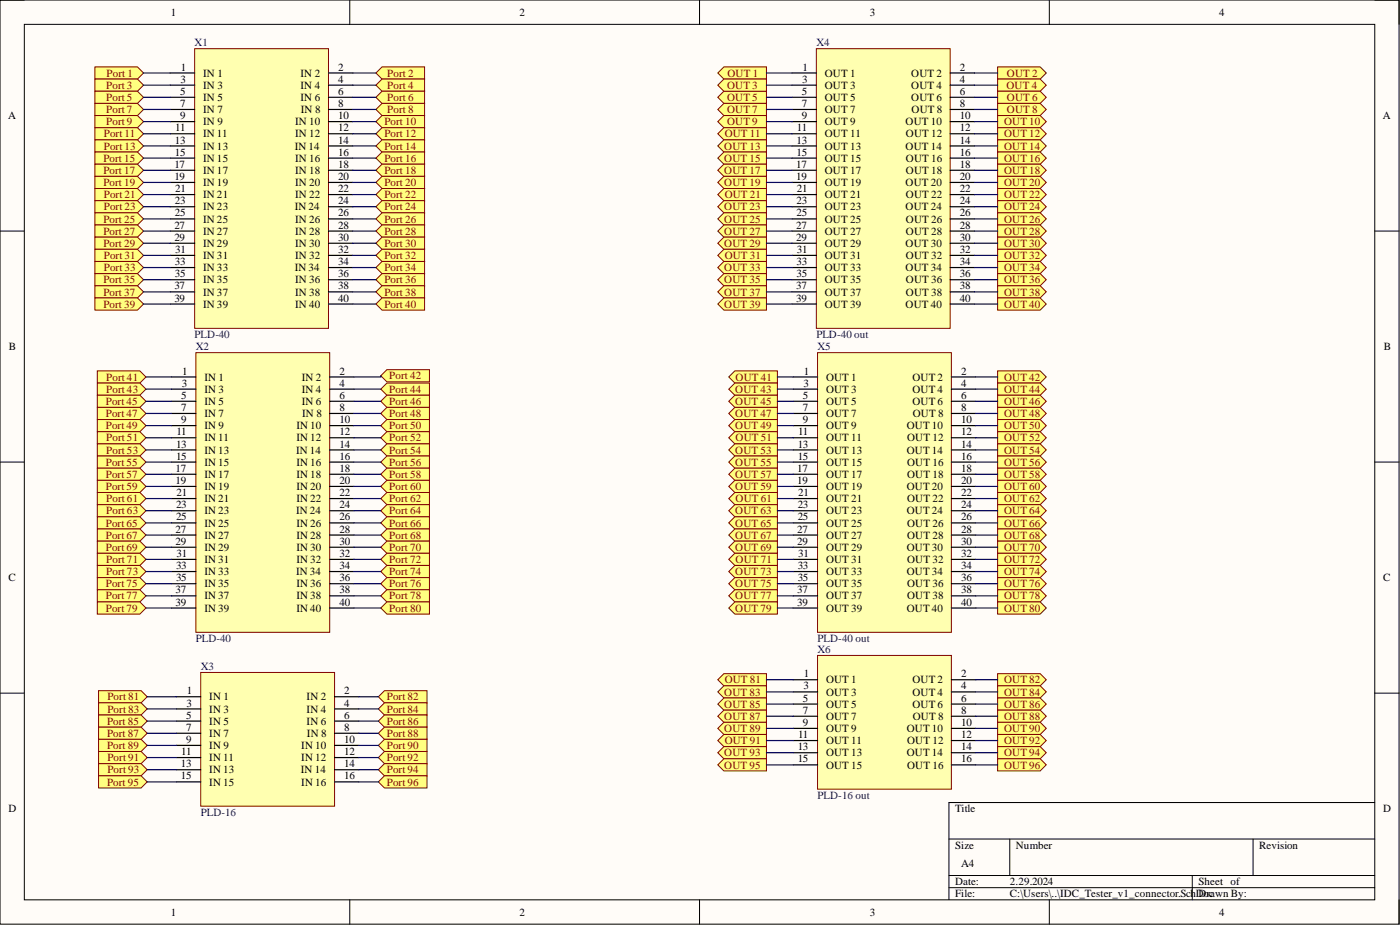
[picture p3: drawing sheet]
<svg xmlns="http://www.w3.org/2000/svg" width="292mm" height="193mm" viewBox="0 0 292 193" stroke-linecap="round" stroke-linejoin="round" font-family="sans-serif">
<defs><g id="words">
<g font-size="2.3">
<text x="35.6" y="3.3">1</text>
<text x="108.4" y="3.3">2</text>
<text x="181.5" y="3.3">3</text>
<text x="254.3" y="3.3">4</text>
<text x="37.7" y="17.3">3</text>
<text x="37.7" y="14.7">1</text>
<text x="42.4" y="16">IN 1</text>
<text x="62.7" y="16">IN 2</text>
<text x="70.6" y="14.7">2</text>
<text x="70.6" y="17.3">4</text>
<text x="167.4" y="17.3">3</text>
<text x="167.4" y="14.7">1</text>
<text x="172.1" y="16">OUT 1</text>
<text x="190.1" y="16">OUT 2</text>
<text x="200.3" y="14.7">2</text>
<text x="200.3" y="17.3">4</text>
<text x="37.6" y="19.8">5</text>
<text x="37.6" y="22.3">7</text>
<text x="42.4" y="18.5">IN 3</text>
<text x="42.4" y="21.1">IN 5</text>
<text x="42.4" y="23.6">IN 7</text>
<text x="62.7" y="21.1">IN 6</text>
<text x="62.7" y="18.5">IN 4</text>
<text x="62.8" y="23.6">IN 8</text>
<text x="70.6" y="19.8">6</text>
<text x="70.6" y="22.3">8</text>
<text x="167.3" y="19.8">5</text>
<text x="167.3" y="22.3">7</text>
<text x="172.1" y="18.5">OUT 3</text>
<text x="172.1" y="21.1">OUT 5</text>
<text x="172.1" y="23.6">OUT 7</text>
<text x="190.1" y="21.1">OUT 6</text>
<text x="190.1" y="18.5">OUT 4</text>
<text x="190.2" y="23.6">OUT 8</text>
<text x="200.3" y="19.8">6</text>
<text x="200.3" y="22.3">8</text>
<text x="1.7" y="24.9">A</text>
<text x="36.5" y="29.9">13</text>
<text x="36.6" y="27.4">11</text>
<text x="37.6" y="24.9">9</text>
<text x="42.4" y="26.1">IN 9</text>
<text x="42.4" y="28.7">IN 11</text>
<text x="61.6" y="26.1">IN 10</text>
<text x="61.6" y="28.7">IN 12</text>
<text x="70.6" y="24.9">10</text>
<text x="70.6" y="27.4">12</text>
<text x="70.6" y="29.9">14</text>
<text x="166.2" y="29.9">13</text>
<text x="166.3" y="27.4">11</text>
<text x="167.3" y="24.9">9</text>
<text x="172.1" y="26.1">OUT 9</text>
<text x="172.1" y="28.7">OUT 11</text>
<text x="188.9" y="26.1">OUT 10</text>
<text x="189" y="28.7">OUT 12</text>
<text x="200.3" y="24.9">10</text>
<text x="200.3" y="27.4">12</text>
<text x="200.3" y="29.9">14</text>
<text x="288.5" y="24.9">A</text>
<text x="36.4" y="35">17</text>
<text x="36.5" y="32.5">15</text>
<text x="42.4" y="31.2">IN 13</text>
<text x="42.4" y="33.7">IN 15</text>
<text x="61.5" y="31.2">IN 14</text>
<text x="61.6" y="33.7">IN 16</text>
<text x="70.6" y="32.5">16</text>
<text x="70.6" y="35">18</text>
<text x="166.1" y="35">17</text>
<text x="166.2" y="32.5">15</text>
<text x="172.1" y="31.2">OUT 13</text>
<text x="172.1" y="33.7">OUT 15</text>
<text x="188.9" y="31.2">OUT 14</text>
<text x="189" y="33.7">OUT 16</text>
<text x="200.3" y="32.5">16</text>
<text x="200.3" y="35">18</text>
<text x="36.4" y="37.6">19</text>
<text x="36.6" y="40.1">21</text>
<text x="42.4" y="36.3">IN 17</text>
<text x="42.4" y="38.8">IN 19</text>
<text x="42.4" y="41.4">IN 21</text>
<text x="61.6" y="36.3">IN 18</text>
<text x="61.6" y="38.8">IN 20</text>
<text x="61.6" y="41.4">IN 22</text>
<text x="70.6" y="37.6">20</text>
<text x="70.6" y="40.1">22</text>
<text x="166.1" y="37.6">19</text>
<text x="166.3" y="40.1">21</text>
<text x="172.1" y="36.3">OUT 17</text>
<text x="172.1" y="38.8">OUT 19</text>
<text x="172.1" y="41.4">OUT 21</text>
<text x="188.9" y="38.8">OUT 20</text>
<text x="189" y="36.3">OUT 18</text>
<text x="189" y="41.4">OUT 22</text>
<text x="200.3" y="37.6">20</text>
<text x="200.3" y="40.1">22</text>
<text x="36.4" y="47.7">27</text>
<text x="36.5" y="42.6">23</text>
<text x="36.5" y="45.2">25</text>
<text x="42.4" y="43.9">IN 23</text>
<text x="42.4" y="46.4">IN 25</text>
<text x="61.5" y="43.9">IN 24</text>
<text x="61.6" y="46.4">IN 26</text>
<text x="70.6" y="42.6">24</text>
<text x="70.6" y="45.2">26</text>
<text x="70.6" y="47.7">28</text>
<text x="166.1" y="47.7">27</text>
<text x="166.2" y="42.6">23</text>
<text x="166.2" y="45.2">25</text>
<text x="172.1" y="43.9">OUT 23</text>
<text x="172.1" y="46.4">OUT 25</text>
<text x="188.9" y="43.9">OUT 24</text>
<text x="189" y="46.4">OUT 26</text>
<text x="200.3" y="42.6">24</text>
<text x="200.3" y="45.2">26</text>
<text x="200.3" y="47.7">28</text>
<text x="36.4" y="50.2">29</text>
<text x="36.6" y="52.8">31</text>
<text x="42.4" y="49">IN 27</text>
<text x="42.4" y="51.5">IN 29</text>
<text x="61.6" y="49">IN 28</text>
<text x="61.6" y="51.5">IN 30</text>
<text x="70.6" y="50.2">30</text>
<text x="70.6" y="52.8">32</text>
<text x="166.1" y="50.2">29</text>
<text x="166.3" y="52.8">31</text>
<text x="172.1" y="49">OUT 27</text>
<text x="172.1" y="51.5">OUT 29</text>
<text x="188.9" y="51.5">OUT 30</text>
<text x="189" y="49">OUT 28</text>
<text x="200.3" y="50.2">30</text>
<text x="200.3" y="52.8">32</text>
<text x="36.5" y="55.3">33</text>
<text x="36.5" y="57.8">35</text>
<text x="42.4" y="54">IN 31</text>
<text x="42.4" y="56.6">IN 33</text>
<text x="42.4" y="59.1">IN 35</text>
<text x="61.5" y="56.6">IN 34</text>
<text x="61.6" y="54">IN 32</text>
<text x="61.6" y="59.1">IN 36</text>
<text x="70.6" y="55.3">34</text>
<text x="70.6" y="57.8">36</text>
<text x="166.2" y="55.3">33</text>
<text x="166.2" y="57.8">35</text>
<text x="172.1" y="54">OUT 31</text>
<text x="172.1" y="56.6">OUT 33</text>
<text x="172.1" y="59.1">OUT 35</text>
<text x="188.9" y="56.6">OUT 34</text>
<text x="189" y="54">OUT 32</text>
<text x="189" y="59.1">OUT 36</text>
<text x="200.3" y="55.3">34</text>
<text x="200.3" y="57.8">36</text>
<text x="36.4" y="62.9">39</text>
<text x="36.4" y="60.4">37</text>
<text x="42.4" y="64.2">IN 39</text>
<text x="42.4" y="61.6">IN 37</text>
<text x="61.6" y="61.6">IN 38</text>
<text x="61.6" y="64.2">IN 40</text>
<text x="70.6" y="60.4">38</text>
<text x="70.6" y="62.9">40</text>
<text x="166.1" y="62.9">39</text>
<text x="166.1" y="60.4">37</text>
<text x="172.1" y="64.2">OUT 39</text>
<text x="172.1" y="61.6">OUT 37</text>
<text x="188.9" y="64.2">OUT 40</text>
<text x="189" y="61.6">OUT 38</text>
<text x="200.3" y="60.4">38</text>
<text x="200.3" y="62.9">40</text>
<text x="1.9" y="73.1">B</text>
<text x="288.7" y="73.1">B</text>
<text x="37.8" y="83.2">5</text>
<text x="37.9" y="80.7">3</text>
<text x="38" y="78.1">1</text>
<text x="42.6" y="79.4">IN 1</text>
<text x="42.6" y="81.9">IN 3</text>
<text x="63" y="79.4">IN 2</text>
<text x="63" y="81.9">IN 4</text>
<text x="70.8" y="83.2">6</text>
<text x="70.8" y="78.1">2</text>
<text x="70.8" y="80.7">4</text>
<text x="167.5" y="83.2">5</text>
<text x="167.6" y="80.7">3</text>
<text x="167.7" y="78.1">1</text>
<text x="172.4" y="79.4">OUT 1</text>
<text x="172.4" y="81.9">OUT 3</text>
<text x="190.4" y="79.4">OUT 2</text>
<text x="190.4" y="81.9">OUT 4</text>
<text x="200.5" y="83.2">6</text>
<text x="200.5" y="78.1">2</text>
<text x="200.5" y="80.7">4</text>
<text x="37.8" y="85.7">7</text>
<text x="37.8" y="88.3">9</text>
<text x="42.6" y="84.5">IN 5</text>
<text x="42.6" y="87">IN 7</text>
<text x="42.6" y="89.6">IN 9</text>
<text x="61.9" y="89.6">IN 10</text>
<text x="63" y="84.5">IN 6</text>
<text x="63" y="87">IN 8</text>
<text x="70.8" y="85.7">8</text>
<text x="70.8" y="88.3">10</text>
<text x="167.5" y="85.7">7</text>
<text x="167.5" y="88.3">9</text>
<text x="172.4" y="84.5">OUT 5</text>
<text x="172.4" y="87">OUT 7</text>
<text x="172.4" y="89.6">OUT 9</text>
<text x="189.2" y="89.6">OUT 10</text>
<text x="190.4" y="84.5">OUT 6</text>
<text x="190.5" y="87">OUT 8</text>
<text x="200.5" y="85.7">8</text>
<text x="200.5" y="88.3">10</text>
<text x="36.7" y="93.4">13</text>
<text x="36.7" y="95.9">15</text>
<text x="36.8" y="90.8">11</text>
<text x="42.6" y="92.1">IN 11</text>
<text x="42.6" y="94.6">IN 13</text>
<text x="61.8" y="94.6">IN 14</text>
<text x="61.9" y="92.1">IN 12</text>
<text x="70.8" y="90.8">12</text>
<text x="70.8" y="93.4">14</text>
<text x="70.8" y="95.9">16</text>
<text x="166.4" y="93.4">13</text>
<text x="166.4" y="95.9">15</text>
<text x="166.5" y="90.8">11</text>
<text x="172.4" y="92.1">OUT 11</text>
<text x="172.4" y="94.6">OUT 13</text>
<text x="189.2" y="94.6">OUT 14</text>
<text x="189.3" y="92.1">OUT 12</text>
<text x="200.5" y="90.8">12</text>
<text x="200.5" y="93.4">14</text>
<text x="200.5" y="95.9">16</text>
<text x="36.6" y="98.4">17</text>
<text x="36.6" y="101">19</text>
<text x="42.6" y="97.2">IN 15</text>
<text x="42.6" y="99.7">IN 17</text>
<text x="61.9" y="97.2">IN 16</text>
<text x="61.9" y="99.7">IN 18</text>
<text x="70.8" y="98.4">18</text>
<text x="70.8" y="101">20</text>
<text x="166.3" y="98.4">17</text>
<text x="166.3" y="101">19</text>
<text x="172.4" y="97.2">OUT 15</text>
<text x="172.4" y="99.7">OUT 17</text>
<text x="189.3" y="97.2">OUT 16</text>
<text x="189.3" y="99.7">OUT 18</text>
<text x="200.5" y="98.4">18</text>
<text x="200.5" y="101">20</text>
<text x="36.7" y="106">23</text>
<text x="36.8" y="103.5">21</text>
<text x="42.6" y="102.2">IN 19</text>
<text x="42.6" y="104.8">IN 21</text>
<text x="42.6" y="107.3">IN 23</text>
<text x="61.8" y="107.3">IN 24</text>
<text x="61.9" y="102.2">IN 20</text>
<text x="61.9" y="104.8">IN 22</text>
<text x="70.8" y="103.5">22</text>
<text x="70.8" y="106">24</text>
<text x="166.4" y="106">23</text>
<text x="166.5" y="103.5">21</text>
<text x="172.4" y="102.2">OUT 19</text>
<text x="172.4" y="104.8">OUT 21</text>
<text x="172.4" y="107.3">OUT 23</text>
<text x="189.2" y="102.2">OUT 20</text>
<text x="189.2" y="107.3">OUT 24</text>
<text x="189.3" y="104.8">OUT 22</text>
<text x="200.5" y="103.5">22</text>
<text x="200.5" y="106">24</text>
<text x="36.6" y="111.1">27</text>
<text x="36.6" y="113.6">29</text>
<text x="36.7" y="108.6">25</text>
<text x="42.6" y="109.8">IN 25</text>
<text x="42.6" y="112.4">IN 27</text>
<text x="61.9" y="109.8">IN 26</text>
<text x="61.9" y="112.4">IN 28</text>
<text x="70.8" y="108.6">26</text>
<text x="70.8" y="111.1">28</text>
<text x="70.8" y="113.6">30</text>
<text x="166.3" y="111.1">27</text>
<text x="166.3" y="113.6">29</text>
<text x="166.4" y="108.6">25</text>
<text x="172.4" y="109.8">OUT 25</text>
<text x="172.4" y="112.4">OUT 27</text>
<text x="189.3" y="109.8">OUT 26</text>
<text x="189.3" y="112.4">OUT 28</text>
<text x="200.5" y="108.6">26</text>
<text x="200.5" y="111.1">28</text>
<text x="200.5" y="113.6">30</text>
<text x="36.7" y="118.7">33</text>
<text x="36.8" y="116.2">31</text>
<text x="42.6" y="114.9">IN 29</text>
<text x="42.6" y="117.5">IN 31</text>
<text x="42.6" y="120">IN 33</text>
<text x="61.8" y="120">IN 34</text>
<text x="61.9" y="114.9">IN 30</text>
<text x="61.9" y="117.5">IN 32</text>
<text x="70.8" y="116.2">32</text>
<text x="70.8" y="118.7">34</text>
<text x="166.4" y="118.7">33</text>
<text x="166.5" y="116.2">31</text>
<text x="172.4" y="114.9">OUT 29</text>
<text x="172.4" y="117.5">OUT 31</text>
<text x="172.4" y="120">OUT 33</text>
<text x="189.2" y="114.9">OUT 30</text>
<text x="189.2" y="120">OUT 34</text>
<text x="189.3" y="117.5">OUT 32</text>
<text x="200.5" y="116.2">32</text>
<text x="200.5" y="118.7">34</text>
<text x="1.8" y="121.3">C</text>
<text x="36.6" y="123.8">37</text>
<text x="36.7" y="121.3">35</text>
<text x="42.6" y="122.5">IN 35</text>
<text x="42.6" y="125.1">IN 37</text>
<text x="61.9" y="122.5">IN 36</text>
<text x="61.9" y="125.1">IN 38</text>
<text x="70.8" y="121.3">36</text>
<text x="70.8" y="123.8">38</text>
<text x="166.3" y="123.8">37</text>
<text x="166.4" y="121.3">35</text>
<text x="172.4" y="122.5">OUT 35</text>
<text x="172.4" y="125.1">OUT 37</text>
<text x="189.3" y="122.5">OUT 36</text>
<text x="189.3" y="125.1">OUT 38</text>
<text x="200.5" y="121.3">36</text>
<text x="200.5" y="123.8">38</text>
<text x="288.6" y="121.3">C</text>
<text x="36.6" y="126.3">39</text>
<text x="42.6" y="127.6">IN 39</text>
<text x="61.9" y="127.6">IN 40</text>
<text x="70.8" y="126.3">40</text>
<text x="166.3" y="126.3">39</text>
<text x="172.4" y="127.6">OUT 39</text>
<text x="189.2" y="127.6">OUT 40</text>
<text x="200.5" y="126.3">40</text>
<text x="167.6" y="143.8">3</text>
<text x="167.7" y="141.3">1</text>
<text x="172.4" y="142.6">OUT 1</text>
<text x="190.4" y="142.6">OUT 2</text>
<text x="200.5" y="141.3">2</text>
<text x="200.5" y="143.8">4</text>
<text x="38.8" y="149.9">5</text>
<text x="38.9" y="147.4">3</text>
<text x="39" y="144.9">1</text>
<text x="43.7" y="146.1">IN 1</text>
<text x="43.7" y="148.7">IN 3</text>
<text x="64" y="146.1">IN 2</text>
<text x="64" y="148.7">IN 4</text>
<text x="71.8" y="149.9">6</text>
<text x="71.8" y="144.9">2</text>
<text x="71.8" y="147.4">4</text>
<text x="167.5" y="146.4">5</text>
<text x="167.5" y="148.9">7</text>
<text x="172.4" y="145.1">OUT 3</text>
<text x="172.4" y="147.6">OUT 5</text>
<text x="190.4" y="147.6">OUT 6</text>
<text x="190.4" y="145.1">OUT 4</text>
<text x="200.5" y="146.4">6</text>
<text x="200.5" y="148.9">8</text>
<text x="38.8" y="152.5">7</text>
<text x="38.8" y="155">9</text>
<text x="43.7" y="151.2">IN 5</text>
<text x="43.7" y="153.7">IN 7</text>
<text x="64" y="151.2">IN 6</text>
<text x="64.1" y="153.7">IN 8</text>
<text x="71.8" y="152.5">8</text>
<text x="71.8" y="155">10</text>
<text x="166.5" y="154">11</text>
<text x="167.5" y="151.4">9</text>
<text x="172.4" y="150.2">OUT 7</text>
<text x="172.4" y="152.7">OUT 9</text>
<text x="172.4" y="155.3">OUT 11</text>
<text x="189.2" y="152.7">OUT 10</text>
<text x="189.3" y="155.3">OUT 12</text>
<text x="190.5" y="150.2">OUT 8</text>
<text x="200.5" y="151.4">10</text>
<text x="200.5" y="154">12</text>
<text x="37.7" y="160.1">13</text>
<text x="37.8" y="157.5">11</text>
<text x="43.7" y="156.3">IN 9</text>
<text x="43.7" y="158.8">IN 11</text>
<text x="43.7" y="161.3">IN 13</text>
<text x="62.8" y="161.3">IN 14</text>
<text x="62.9" y="156.3">IN 10</text>
<text x="62.9" y="158.8">IN 12</text>
<text x="71.8" y="157.5">12</text>
<text x="71.8" y="160.1">14</text>
<text x="166.4" y="156.5">13</text>
<text x="166.4" y="159.1">15</text>
<text x="172.4" y="157.8">OUT 13</text>
<text x="172.4" y="160.3">OUT 15</text>
<text x="189.2" y="157.8">OUT 14</text>
<text x="189.3" y="160.3">OUT 16</text>
<text x="200.5" y="156.5">14</text>
<text x="200.5" y="159.1">16</text>
<text x="37.7" y="162.6">15</text>
<text x="43.7" y="163.9">IN 15</text>
<text x="62.9" y="163.9">IN 16</text>
<text x="71.8" y="162.6">16</text>
<text x="1.8" y="169.5">D</text>
<text x="199.3" y="169.5">Title</text>
<text x="288.6" y="169.5">D</text>
<text x="199.3" y="177.1">Size</text>
<text x="212" y="177.1">Number</text>
<text x="262.7" y="177.1">Revision</text>
<text x="199.3" y="184.7">Date:</text>
<text x="200.5" y="180.9">A4</text>
<text x="210.7" y="184.7">2.29.2024</text>
<text x="250" y="184.7">Sheet of</text>
<text x="35.6" y="191">1</text>
<text x="108.4" y="191">2</text>
<text x="181.5" y="191">3</text>
<text x="199.3" y="187.2">File:</text>
<text x="210.7" y="187.2">C:\Users\..\IDC_Tester_v1_connector.SchDoc</text>
<text x="250" y="187.2">Drawn By:</text>
<text x="254.3" y="191">4</text>
</g>
<g font-size="2.3" fill="#000080">
<text x="40.6" y="9.6">X1</text>
<text x="170.3" y="9.6">X4</text>
<text x="40.6" y="70.5">PLD-40</text>
<text x="170.3" y="70.5">PLD-40 out</text>
<text x="40.9" y="73.1">X2</text>
<text x="170.6" y="73.1">X5</text>
<text x="40.9" y="133.9">PLD-40</text>
<text x="170.6" y="133.9">PLD-40 out</text>
<text x="170.6" y="136.2">X6</text>
<text x="41.9" y="139.8">X3</text>
<text x="170.6" y="166.7">PLD-16 out</text>
<text x="41.9" y="170.2">PLD-16</text>
</g>
<g font-size="2.3" fill="#800000">
<text x="22.3" y="16">Port 1</text>
<text x="80.8" y="16">Port 2</text>
<text x="151.8" y="16">OUT 1</text>
<text x="210.1" y="16">OUT 2</text>
<text x="22.2" y="18.5">Port 3</text>
<text x="22.2" y="21.1">Port 5</text>
<text x="22.2" y="23.6">Port 7</text>
<text x="80.8" y="18.5">Port 4</text>
<text x="80.8" y="21.1">Port 6</text>
<text x="80.8" y="23.6">Port 8</text>
<text x="151.7" y="21.1">OUT 5</text>
<text x="151.7" y="18.5">OUT 3</text>
<text x="151.7" y="23.6">OUT 7</text>
<text x="210" y="18.5">OUT 4</text>
<text x="210.1" y="21.1">OUT 6</text>
<text x="210.1" y="23.6">OUT 8</text>
<text x="21.7" y="28.7">Port 11</text>
<text x="22.2" y="26.1">Port 9</text>
<text x="80.2" y="26.1">Port 10</text>
<text x="80.2" y="28.7">Port 12</text>
<text x="151.2" y="28.7">OUT 11</text>
<text x="151.7" y="26.1">OUT 9</text>
<text x="209.5" y="26.1">OUT 10</text>
<text x="209.5" y="28.7">OUT 12</text>
<text x="21.6" y="33.7">Port 15</text>
<text x="21.7" y="31.2">Port 13</text>
<text x="80.2" y="31.2">Port 14</text>
<text x="80.2" y="33.7">Port 16</text>
<text x="151.1" y="31.2">OUT 13</text>
<text x="151.1" y="33.7">OUT 15</text>
<text x="209.5" y="31.2">OUT 14</text>
<text x="209.5" y="33.7">OUT 16</text>
<text x="21.6" y="36.3">Port 17</text>
<text x="21.6" y="38.8">Port 19</text>
<text x="21.7" y="41.4">Port 21</text>
<text x="80.2" y="36.3">Port 18</text>
<text x="80.2" y="38.8">Port 20</text>
<text x="80.2" y="41.4">Port 22</text>
<text x="151.1" y="36.3">OUT 17</text>
<text x="151.1" y="38.8">OUT 19</text>
<text x="151.2" y="41.4">OUT 21</text>
<text x="209.5" y="36.3">OUT 18</text>
<text x="209.5" y="38.8">OUT 20</text>
<text x="209.5" y="41.4">OUT 22</text>
<text x="21.6" y="46.4">Port 25</text>
<text x="21.7" y="43.9">Port 23</text>
<text x="80.2" y="43.9">Port 24</text>
<text x="80.2" y="46.4">Port 26</text>
<text x="151.1" y="43.9">OUT 23</text>
<text x="151.1" y="46.4">OUT 25</text>
<text x="209.5" y="43.9">OUT 24</text>
<text x="209.5" y="46.4">OUT 26</text>
<text x="21.6" y="49">Port 27</text>
<text x="21.6" y="51.5">Port 29</text>
<text x="80.2" y="49">Port 28</text>
<text x="80.2" y="51.5">Port 30</text>
<text x="151.1" y="49">OUT 27</text>
<text x="151.1" y="51.5">OUT 29</text>
<text x="209.5" y="49">OUT 28</text>
<text x="209.5" y="51.5">OUT 30</text>
<text x="21.6" y="59.1">Port 35</text>
<text x="21.7" y="54">Port 31</text>
<text x="21.7" y="56.6">Port 33</text>
<text x="80.2" y="54">Port 32</text>
<text x="80.2" y="56.6">Port 34</text>
<text x="80.2" y="59.1">Port 36</text>
<text x="151.1" y="56.6">OUT 33</text>
<text x="151.1" y="59.1">OUT 35</text>
<text x="151.2" y="54">OUT 31</text>
<text x="209.5" y="54">OUT 32</text>
<text x="209.5" y="56.6">OUT 34</text>
<text x="209.5" y="59.1">OUT 36</text>
<text x="21.6" y="61.6">Port 37</text>
<text x="21.6" y="64.2">Port 39</text>
<text x="80.2" y="61.6">Port 38</text>
<text x="80.2" y="64.2">Port 40</text>
<text x="151.1" y="61.6">OUT 37</text>
<text x="151.1" y="64.2">OUT 39</text>
<text x="209.5" y="61.6">OUT 38</text>
<text x="209.5" y="64.2">OUT 40</text>
<text x="22.2" y="79.4">Port 41</text>
<text x="22.2" y="81.9">Port 43</text>
<text x="81.2" y="79.2">Port 42</text>
<text x="81.2" y="81.9">Port 44</text>
<text x="153.4" y="81.9">OUT 43</text>
<text x="153.5" y="79.4">OUT 41</text>
<text x="209.5" y="79.4">OUT 42</text>
<text x="209.5" y="81.9">OUT 44</text>
<text x="22.1" y="84.5">Port 45</text>
<text x="22.1" y="87">Port 47</text>
<text x="22.1" y="89.6">Port 49</text>
<text x="81.2" y="84.5">Port 46</text>
<text x="81.2" y="87">Port 48</text>
<text x="81.2" y="89.6">Port 50</text>
<text x="153.4" y="84.5">OUT 45</text>
<text x="153.4" y="87">OUT 47</text>
<text x="153.4" y="89.6">OUT 49</text>
<text x="209.5" y="84.5">OUT 46</text>
<text x="209.5" y="87">OUT 48</text>
<text x="209.5" y="89.6">OUT 50</text>
<text x="22.2" y="92.1">Port 51</text>
<text x="22.2" y="94.6">Port 53</text>
<text x="81.2" y="92.1">Port 52</text>
<text x="81.2" y="94.6">Port 54</text>
<text x="153.4" y="94.6">OUT 53</text>
<text x="153.5" y="92.1">OUT 51</text>
<text x="209.5" y="92.1">OUT 52</text>
<text x="209.5" y="94.6">OUT 54</text>
<text x="22.1" y="97.2">Port 55</text>
<text x="22.1" y="99.7">Port 57</text>
<text x="81.2" y="97.2">Port 56</text>
<text x="81.2" y="99.7">Port 58</text>
<text x="153.4" y="97.2">OUT 55</text>
<text x="153.4" y="99.7">OUT 57</text>
<text x="209.5" y="97.2">OUT 56</text>
<text x="209.5" y="99.7">OUT 58</text>
<text x="22.1" y="102.2">Port 59</text>
<text x="22.2" y="104.8">Port 61</text>
<text x="22.2" y="107.3">Port 63</text>
<text x="81.2" y="102.2">Port 60</text>
<text x="81.2" y="104.8">Port 62</text>
<text x="81.2" y="107.3">Port 64</text>
<text x="153.4" y="102.2">OUT 59</text>
<text x="153.4" y="107.3">OUT 63</text>
<text x="153.5" y="104.8">OUT 61</text>
<text x="209.5" y="102.2">OUT 60</text>
<text x="209.5" y="104.8">OUT 62</text>
<text x="209.5" y="107.3">OUT 64</text>
<text x="22.1" y="109.8">Port 65</text>
<text x="22.1" y="112.4">Port 67</text>
<text x="81.2" y="109.8">Port 66</text>
<text x="81.2" y="112.4">Port 68</text>
<text x="153.4" y="109.8">OUT 65</text>
<text x="153.4" y="112.4">OUT 67</text>
<text x="209.5" y="109.8">OUT 66</text>
<text x="209.5" y="112.4">OUT 68</text>
<text x="22.1" y="114.9">Port 69</text>
<text x="22.2" y="117.5">Port 71</text>
<text x="22.2" y="120">Port 73</text>
<text x="81.2" y="114.9">Port 70</text>
<text x="81.2" y="117.5">Port 72</text>
<text x="81.2" y="120">Port 74</text>
<text x="153.4" y="114.9">OUT 69</text>
<text x="153.4" y="120">OUT 73</text>
<text x="153.5" y="117.5">OUT 71</text>
<text x="209.5" y="114.9">OUT 70</text>
<text x="209.5" y="117.5">OUT 72</text>
<text x="209.5" y="120">OUT 74</text>
<text x="22.1" y="122.5">Port 75</text>
<text x="22.1" y="125.1">Port 77</text>
<text x="81.2" y="122.5">Port 76</text>
<text x="81.2" y="125.1">Port 78</text>
<text x="153.4" y="122.5">OUT 75</text>
<text x="153.4" y="125.1">OUT 77</text>
<text x="209.5" y="122.5">OUT 76</text>
<text x="209.5" y="125.1">OUT 78</text>
<text x="22.1" y="127.6">Port 79</text>
<text x="81.2" y="127.6">Port 80</text>
<text x="153.4" y="127.6">OUT 79</text>
<text x="209.5" y="127.6">OUT 80</text>
<text x="151.2" y="142.6">OUT 81</text>
<text x="209.5" y="142.6">OUT 82</text>
<text x="22.4" y="146.1">Port 81</text>
<text x="22.4" y="148.7">Port 83</text>
<text x="80.7" y="146.1">Port 82</text>
<text x="80.7" y="148.7">Port 84</text>
<text x="151.1" y="145.1">OUT 83</text>
<text x="151.1" y="147.6">OUT 85</text>
<text x="209.5" y="145.1">OUT 84</text>
<text x="209.5" y="147.6">OUT 86</text>
<text x="22.3" y="151.2">Port 85</text>
<text x="22.3" y="153.7">Port 87</text>
<text x="80.7" y="151.2">Port 86</text>
<text x="80.7" y="153.7">Port 88</text>
<text x="151.1" y="150.2">OUT 87</text>
<text x="151.1" y="152.7">OUT 89</text>
<text x="151.2" y="155.3">OUT 91</text>
<text x="209.5" y="150.2">OUT 88</text>
<text x="209.5" y="152.7">OUT 90</text>
<text x="209.5" y="155.3">OUT 92</text>
<text x="22.3" y="156.3">Port 89</text>
<text x="22.4" y="158.8">Port 91</text>
<text x="22.4" y="161.3">Port 93</text>
<text x="80.7" y="156.3">Port 90</text>
<text x="80.7" y="158.8">Port 92</text>
<text x="80.7" y="161.3">Port 94</text>
<text x="151.1" y="157.8">OUT 93</text>
<text x="151.1" y="160.3">OUT 95</text>
<text x="209.5" y="157.8">OUT 94</text>
<text x="209.5" y="160.3">OUT 96</text>
<text x="22.3" y="163.9">Port 95</text>
<text x="80.7" y="163.9">Port 96</text>
</g>
</g></defs>
<path d="M0 0h291.9v192.8h-291.9z" fill-rule="evenodd" fill="#fffcf8"/>
<path d="M0 0h291.9v192.8h-291.9z" fill="none" stroke="#000" stroke-width=".21"/>
<path d="M5.1 5.1h281.7v182.6h-281.7z" fill-rule="evenodd" fill="#fffcf8"/>
<g fill="none" stroke="#000" stroke-width=".21">
<path d="M0 0h5.1M5.1 5.1h281.7v182.6h-281.7zM73 0v5.1M146 0v5.1M218.9 0v5.1M286.8 0h5.1v5.1M0 48.2h5.1M286.8 48.2h5.1M0 96.4h5.1M286.8 96.4h5.1M0 144.6h5.1M286.8 144.6h5.1"/>
<path d="M198 175h88.8M210.7 175v7.6M261.4 175v7.6M286.8 167.4h-88.8v20.3M73 187.7v5.1M146 187.7v5.1M198 182.6h88.8M198 185.2h88.8M218.9 187.7v5.1M248.8 182.6v5.1M291.9 187.7v5.1"/>
</g>
<path d="M40.6 10.2h27.9v58.3h-27.9z" fill-rule="evenodd" fill="#ffffb0"/>
<path d="M40.6 10.2h27.9v58.3h-27.9z" fill="none" stroke="#800000" stroke-width=".21"/>
<g fill="none" stroke="#000" stroke-width=".25">
<path d="M35.5 15.2h5.1M35.5 17.8h5.1M68.5 15.2h5.1M68.5 17.8h5.1M35.5 20.3h5.1M35.5 22.8h5.1M35.5 25.4h5.1M35.5 27.9h5.1M35.5 30.4h5.1M35.5 33h5.1M35.5 35.5h5.1M35.5 38.1h5.1"/>
<path d="M68.5 20.3h5.1M68.5 22.8h5.1M68.5 25.4h5.1M68.5 27.9h5.1M68.5 30.4h5.1M68.5 33h5.1M68.5 35.5h5.1M68.5 38.1h5.1M35.5 40.6h5.1M35.5 43.1h5.1M35.5 45.7h5.1M35.5 48.2h5.1"/>
<path d="M35.5 50.7h5.1M35.5 53.3h5.1M35.5 55.8h5.1M35.5 58.4h5.1M68.5 40.6h5.1M68.5 43.1h5.1M68.5 45.7h5.1M68.5 48.2h5.1M68.5 50.7h5.1M68.5 53.3h5.1M68.5 55.8h5.1M68.5 58.4h5.1"/>
<path d="M35.5 63.4h5.1M35.5 60.9h5.1M68.5 63.4h5.1M68.5 60.9h5.1"/>
</g>
<path d="M40.9 73.6h27.9v58.3h-27.9z" fill-rule="evenodd" fill="#ffffb0"/>
<path d="M40.9 73.6h27.9v58.3h-27.9z" fill="none" stroke="#800000" stroke-width=".21"/>
<g fill="none" stroke="#000" stroke-width=".25">
<path d="M35.8 78.6h5.1M68.8 78.6h5.1M35.8 81.2h5.1M35.8 83.7h5.1M35.8 86.3h5.1M35.8 88.8h5.1M35.8 91.3h5.1M35.8 93.9h5.1M35.8 96.4h5.1M35.8 98.9h5.1M68.8 81.2h5.1M68.8 83.7h5.1"/>
<path d="M68.8 86.3h5.1M68.8 88.8h5.1M68.8 91.3h5.1M68.8 93.9h5.1M68.8 96.4h5.1M68.8 98.9h5.1M35.8 101.5h5.1M35.8 104h5.1M35.8 106.5h5.1M35.8 109.1h5.1M35.8 111.6h5.1M35.8 114.2h5.1"/>
<path d="M35.8 116.7h5.1M35.8 119.2h5.1M68.8 101.5h5.1M68.8 104h5.1M68.8 106.5h5.1M68.8 109.1h5.1M68.8 111.6h5.1M68.8 114.2h5.1M68.8 116.7h5.1M68.8 119.2h5.1M35.8 126.8h5.1M35.8 121.8h5.1"/>
<path d="M35.8 124.3h5.1M68.8 126.8h5.1M68.8 121.8h5.1M68.8 124.3h5.1"/>
</g>
<path d="M41.9 140.3h27.9v27.9h-27.9z" fill-rule="evenodd" fill="#ffffb0"/>
<path d="M41.9 140.3h27.9v27.9h-27.9z" fill="none" stroke="#800000" stroke-width=".21"/>
<g fill="none" stroke="#000" stroke-width=".25">
<path d="M36.8 145.4h5.1M36.8 147.9h5.1M36.8 150.4h5.1M36.8 153h5.1M36.8 155.5h5.1M36.8 158h5.1M69.8 145.4h5.1M69.8 147.9h5.1M69.8 150.4h5.1M69.8 153h5.1M69.8 155.5h5.1M69.8 158h5.1"/>
<path d="M36.8 160.6h5.1M36.8 163.1h5.1M69.8 160.6h5.1M69.8 163.1h5.1"/>
</g>
<path d="M19.8 14h8.9l1.3 1.2-1.3 1.3h-8.9z" fill-rule="evenodd" fill="#ffff80"/>
<path d="M19.8 14h8.9l1.3 1.2-1.3 1.3h-8.9z" fill="none" stroke="#800000" stroke-width=".21"/>
<path d="M78.4 15.2l1.3-1.2h8.9v2.5h-8.9z" fill-rule="evenodd" fill="#ffff80"/>
<path d="M78.4 15.2l1.3-1.2h8.9v2.5h-8.9z" fill="none" stroke="#800000" stroke-width=".21"/>
<path d="M19.8 16.5h8.9l1.3 1.3-1.3 1.2h-8.9z" fill-rule="evenodd" fill="#ffff80"/>
<path d="M19.8 16.5h8.9l1.3 1.3-1.3 1.2h-8.9z" fill="none" stroke="#800000" stroke-width=".21"/>
<path d="M78.4 17.8l1.3-1.3h8.9v2.5h-8.9z" fill-rule="evenodd" fill="#ffff80"/>
<path d="M78.4 17.8l1.3-1.3h8.9v2.5h-8.9z" fill="none" stroke="#800000" stroke-width=".21"/>
<path d="M19.8 19h8.9l1.3 1.3-1.3 1.3h-8.9z" fill-rule="evenodd" fill="#ffff80"/>
<path d="M19.8 19h8.9l1.3 1.3-1.3 1.3h-8.9z" fill="none" stroke="#800000" stroke-width=".21"/>
<path d="M78.4 20.3l1.3-1.3h8.9v2.6h-8.9z" fill-rule="evenodd" fill="#ffff80"/>
<path d="M78.4 20.3l1.3-1.3h8.9v2.6h-8.9z" fill="none" stroke="#800000" stroke-width=".21"/>
<path d="M19.8 21.6h8.9l1.3 1.2-1.3 1.3h-8.9z" fill-rule="evenodd" fill="#ffff80"/>
<path d="M19.8 21.6h8.9l1.3 1.2-1.3 1.3h-8.9z" fill="none" stroke="#800000" stroke-width=".21"/>
<path d="M78.4 22.8l1.3-1.2h8.9v2.5h-8.9z" fill-rule="evenodd" fill="#ffff80"/>
<path d="M78.4 22.8l1.3-1.2h8.9v2.5h-8.9z" fill="none" stroke="#800000" stroke-width=".21"/>
<path d="M19.8 24.1h8.9l1.3 1.3-1.3 1.2h-8.9z" fill-rule="evenodd" fill="#ffff80"/>
<path d="M19.8 24.1h8.9l1.3 1.3-1.3 1.2h-8.9z" fill="none" stroke="#800000" stroke-width=".21"/>
<path d="M78.4 25.4l1.3-1.3h8.9v2.5h-8.9z" fill-rule="evenodd" fill="#ffff80"/>
<path d="M78.4 25.4l1.3-1.3h8.9v2.5h-8.9z" fill="none" stroke="#800000" stroke-width=".21"/>
<path d="M19.8 26.6h8.9l1.3 1.3-1.3 1.3h-8.9z" fill-rule="evenodd" fill="#ffff80"/>
<path d="M19.8 26.6h8.9l1.3 1.3-1.3 1.3h-8.9z" fill="none" stroke="#800000" stroke-width=".21"/>
<path d="M78.4 27.9l1.3-1.3h8.9v2.6h-8.9z" fill-rule="evenodd" fill="#ffff80"/>
<path d="M78.4 27.9l1.3-1.3h8.9v2.6h-8.9z" fill="none" stroke="#800000" stroke-width=".21"/>
<path d="M19.8 29.2h8.9l1.3 1.2-1.3 1.3h-8.9z" fill-rule="evenodd" fill="#ffff80"/>
<path d="M19.8 29.2h8.9l1.3 1.2-1.3 1.3h-8.9z" fill="none" stroke="#800000" stroke-width=".21"/>
<path d="M78.4 30.4l1.3-1.2h8.9v2.5h-8.9z" fill-rule="evenodd" fill="#ffff80"/>
<path d="M78.4 30.4l1.3-1.2h8.9v2.5h-8.9z" fill="none" stroke="#800000" stroke-width=".21"/>
<path d="M19.8 31.7h8.9l1.3 1.3-1.3 1.3h-8.9z" fill-rule="evenodd" fill="#ffff80"/>
<path d="M19.8 31.7h8.9l1.3 1.3-1.3 1.3h-8.9z" fill="none" stroke="#800000" stroke-width=".21"/>
<path d="M78.4 33l1.3-1.3h8.9v2.6h-8.9z" fill-rule="evenodd" fill="#ffff80"/>
<path d="M78.4 33l1.3-1.3h8.9v2.6h-8.9z" fill="none" stroke="#800000" stroke-width=".21"/>
<path d="M19.8 34.3h8.9l1.3 1.2-1.3 1.3h-8.9z" fill-rule="evenodd" fill="#ffff80"/>
<path d="M19.8 34.3h8.9l1.3 1.2-1.3 1.3h-8.9z" fill="none" stroke="#800000" stroke-width=".21"/>
<path d="M78.4 35.5l1.3-1.2h8.9v2.5h-8.9z" fill-rule="evenodd" fill="#ffff80"/>
<path d="M78.4 35.5l1.3-1.2h8.9v2.5h-8.9z" fill="none" stroke="#800000" stroke-width=".21"/>
<path d="M19.8 36.8h8.9l1.3 1.3-1.3 1.2h-8.9z" fill-rule="evenodd" fill="#ffff80"/>
<path d="M19.8 36.8h8.9l1.3 1.3-1.3 1.2h-8.9z" fill="none" stroke="#800000" stroke-width=".21"/>
<path d="M78.4 38.1l1.3-1.3h8.9v2.5h-8.9z" fill-rule="evenodd" fill="#ffff80"/>
<path d="M78.4 38.1l1.3-1.3h8.9v2.5h-8.9z" fill="none" stroke="#800000" stroke-width=".21"/>
<path d="M19.8 39.3h8.9l1.3 1.3-1.3 1.3h-8.9z" fill-rule="evenodd" fill="#ffff80"/>
<path d="M19.8 39.3h8.9l1.3 1.3-1.3 1.3h-8.9z" fill="none" stroke="#800000" stroke-width=".21"/>
<path d="M78.4 40.6l1.3-1.3h8.9v2.6h-8.9z" fill-rule="evenodd" fill="#ffff80"/>
<path d="M78.4 40.6l1.3-1.3h8.9v2.6h-8.9z" fill="none" stroke="#800000" stroke-width=".21"/>
<path d="M19.8 41.9h8.9l1.3 1.2-1.3 1.3h-8.9z" fill-rule="evenodd" fill="#ffff80"/>
<path d="M19.8 41.9h8.9l1.3 1.2-1.3 1.3h-8.9z" fill="none" stroke="#800000" stroke-width=".21"/>
<path d="M78.4 43.1l1.3-1.2h8.9v2.5h-8.9z" fill-rule="evenodd" fill="#ffff80"/>
<path d="M78.4 43.1l1.3-1.2h8.9v2.5h-8.9z" fill="none" stroke="#800000" stroke-width=".21"/>
<path d="M19.8 44.4h8.9l1.3 1.3-1.3 1.2h-8.9z" fill-rule="evenodd" fill="#ffff80"/>
<path d="M19.8 44.4h8.9l1.3 1.3-1.3 1.2h-8.9z" fill="none" stroke="#800000" stroke-width=".21"/>
<path d="M78.4 45.7l1.3-1.3h8.9v2.5h-8.9z" fill-rule="evenodd" fill="#ffff80"/>
<path d="M78.4 45.7l1.3-1.3h8.9v2.5h-8.9z" fill="none" stroke="#800000" stroke-width=".21"/>
<path d="M19.8 46.9h8.9l1.3 1.3-1.3 1.3h-8.9z" fill-rule="evenodd" fill="#ffff80"/>
<path d="M19.8 46.9h8.9l1.3 1.3-1.3 1.3h-8.9z" fill="none" stroke="#800000" stroke-width=".21"/>
<path d="M78.4 48.2l1.3-1.3h8.9v2.6h-8.9z" fill-rule="evenodd" fill="#ffff80"/>
<path d="M78.4 48.2l1.3-1.3h8.9v2.6h-8.9z" fill="none" stroke="#800000" stroke-width=".21"/>
<path d="M19.8 49.5h8.9l1.3 1.2-1.3 1.3h-8.9z" fill-rule="evenodd" fill="#ffff80"/>
<path d="M19.8 49.5h8.9l1.3 1.2-1.3 1.3h-8.9z" fill="none" stroke="#800000" stroke-width=".21"/>
<path d="M78.4 50.7l1.3-1.2h8.9v2.5h-8.9z" fill-rule="evenodd" fill="#ffff80"/>
<path d="M78.4 50.7l1.3-1.2h8.9v2.5h-8.9z" fill="none" stroke="#800000" stroke-width=".21"/>
<path d="M19.8 52h8.9l1.3 1.3-1.3 1.2h-8.9z" fill-rule="evenodd" fill="#ffff80"/>
<path d="M19.8 52h8.9l1.3 1.3-1.3 1.2h-8.9z" fill="none" stroke="#800000" stroke-width=".21"/>
<path d="M78.4 53.3l1.3-1.3h8.9v2.5h-8.9z" fill-rule="evenodd" fill="#ffff80"/>
<path d="M78.4 53.3l1.3-1.3h8.9v2.5h-8.9z" fill="none" stroke="#800000" stroke-width=".21"/>
<path d="M19.8 54.5h8.9l1.3 1.3-1.3 1.3h-8.9z" fill-rule="evenodd" fill="#ffff80"/>
<path d="M19.8 54.5h8.9l1.3 1.3-1.3 1.3h-8.9z" fill="none" stroke="#800000" stroke-width=".21"/>
<path d="M78.4 55.8l1.3-1.3h8.9v2.6h-8.9z" fill-rule="evenodd" fill="#ffff80"/>
<path d="M78.4 55.8l1.3-1.3h8.9v2.6h-8.9z" fill="none" stroke="#800000" stroke-width=".21"/>
<path d="M19.8 57.1h8.9l1.3 1.3-1.3 1.2h-8.9z" fill-rule="evenodd" fill="#ffff80"/>
<path d="M19.8 57.1h8.9l1.3 1.3-1.3 1.2h-8.9z" fill="none" stroke="#800000" stroke-width=".21"/>
<path d="M78.4 58.4l1.3-1.3h8.9v2.5h-8.9z" fill-rule="evenodd" fill="#ffff80"/>
<path d="M78.4 58.4l1.3-1.3h8.9v2.5h-8.9z" fill="none" stroke="#800000" stroke-width=".21"/>
<path d="M19.8 59.6h8.9l1.3 1.3-1.3 1.3h-8.9z" fill-rule="evenodd" fill="#ffff80"/>
<path d="M19.8 59.6h8.9l1.3 1.3-1.3 1.3h-8.9z" fill="none" stroke="#800000" stroke-width=".21"/>
<path d="M78.4 60.9l1.3-1.3h8.9v2.6h-8.9z" fill-rule="evenodd" fill="#ffff80"/>
<path d="M78.4 60.9l1.3-1.3h8.9v2.6h-8.9z" fill="none" stroke="#800000" stroke-width=".21"/>
<path d="M19.8 62.2h8.9l1.3 1.2-1.3 1.3h-8.9z" fill-rule="evenodd" fill="#ffff80"/>
<path d="M19.8 62.2h8.9l1.3 1.2-1.3 1.3h-8.9z" fill="none" stroke="#800000" stroke-width=".21"/>
<path d="M78.4 63.4l1.3-1.2h8.9v2.5h-8.9z" fill-rule="evenodd" fill="#ffff80"/>
<path d="M78.4 63.4l1.3-1.2h8.9v2.5h-8.9z" fill="none" stroke="#800000" stroke-width=".21"/>
<path d="M79.5 78.4l1.2-1.3h8.9v2.6h-8.9z" fill-rule="evenodd" fill="#ffff80"/>
<path d="M79.5 78.4l1.2-1.3h8.9v2.6h-8.9z" fill="none" stroke="#800000" stroke-width=".21"/>
<path d="M79.5 81.2l1.2-1.3h8.9v2.5h-8.9z" fill-rule="evenodd" fill="#ffff80"/>
<path d="M79.5 81.2l1.2-1.3h8.9v2.5h-8.9z" fill="none" stroke="#800000" stroke-width=".21"/>
<path d="M79.5 83.7l1.2-1.3h8.9v2.6h-8.9z" fill-rule="evenodd" fill="#ffff80"/>
<path d="M79.5 83.7l1.2-1.3h8.9v2.6h-8.9z" fill="none" stroke="#800000" stroke-width=".21"/>
<path d="M79.5 86.3l1.2-1.3h8.9v2.5h-8.9z" fill-rule="evenodd" fill="#ffff80"/>
<path d="M79.5 86.3l1.2-1.3h8.9v2.5h-8.9z" fill="none" stroke="#800000" stroke-width=".21"/>
<path d="M20.3 77.4h8.9l1.3 1.2-1.3 1.3h-8.9z" fill-rule="evenodd" fill="#ffff80"/>
<path d="M20.3 77.4h8.9l1.3 1.2-1.3 1.3h-8.9z" fill="none" stroke="#800000" stroke-width=".21"/>
<path d="M20.3 79.9h8.9l1.3 1.3-1.3 1.2h-8.9z" fill-rule="evenodd" fill="#ffff80"/>
<path d="M20.3 79.9h8.9l1.3 1.3-1.3 1.2h-8.9z" fill="none" stroke="#800000" stroke-width=".21"/>
<path d="M20.3 82.4h8.9l1.3 1.3-1.3 1.3h-8.9z" fill-rule="evenodd" fill="#ffff80"/>
<path d="M20.3 82.4h8.9l1.3 1.3-1.3 1.3h-8.9z" fill="none" stroke="#800000" stroke-width=".21"/>
<path d="M20.3 85h8.9l1.3 1.3-1.3 1.2h-8.9z" fill-rule="evenodd" fill="#ffff80"/>
<path d="M20.3 85h8.9l1.3 1.3-1.3 1.2h-8.9z" fill="none" stroke="#800000" stroke-width=".21"/>
<path d="M20.3 87.5h8.9l1.3 1.3-1.3 1.3h-8.9z" fill-rule="evenodd" fill="#ffff80"/>
<path d="M20.3 87.5h8.9l1.3 1.3-1.3 1.3h-8.9z" fill="none" stroke="#800000" stroke-width=".21"/>
<path d="M20.3 90.1h8.9l1.3 1.2-1.3 1.3h-8.9z" fill-rule="evenodd" fill="#ffff80"/>
<path d="M20.3 90.1h8.9l1.3 1.2-1.3 1.3h-8.9z" fill="none" stroke="#800000" stroke-width=".21"/>
<path d="M20.3 92.6h8.9l1.3 1.3-1.3 1.2h-8.9z" fill-rule="evenodd" fill="#ffff80"/>
<path d="M20.3 92.6h8.9l1.3 1.3-1.3 1.2h-8.9z" fill="none" stroke="#800000" stroke-width=".21"/>
<path d="M20.3 95.1h8.9l1.3 1.3-1.3 1.3h-8.9z" fill-rule="evenodd" fill="#ffff80"/>
<path d="M20.3 95.1h8.9l1.3 1.3-1.3 1.3h-8.9z" fill="none" stroke="#800000" stroke-width=".21"/>
<path d="M79.5 88.8l1.2-1.3h8.9v2.6h-8.9z" fill-rule="evenodd" fill="#ffff80"/>
<path d="M79.5 88.8l1.2-1.3h8.9v2.6h-8.9z" fill="none" stroke="#800000" stroke-width=".21"/>
<path d="M79.5 91.3l1.2-1.2h8.9v2.5h-8.9z" fill-rule="evenodd" fill="#ffff80"/>
<path d="M79.5 91.3l1.2-1.2h8.9v2.5h-8.9z" fill="none" stroke="#800000" stroke-width=".21"/>
<path d="M79.5 93.9l1.2-1.3h8.9v2.5h-8.9z" fill-rule="evenodd" fill="#ffff80"/>
<path d="M79.5 93.9l1.2-1.3h8.9v2.5h-8.9z" fill="none" stroke="#800000" stroke-width=".21"/>
<path d="M79.5 96.4l1.2-1.3h8.9v2.6h-8.9z" fill-rule="evenodd" fill="#ffff80"/>
<path d="M79.5 96.4l1.2-1.3h8.9v2.6h-8.9z" fill="none" stroke="#800000" stroke-width=".21"/>
<path d="M20.3 97.7h8.9l1.3 1.2-1.3 1.3h-8.9z" fill-rule="evenodd" fill="#ffff80"/>
<path d="M20.3 97.7h8.9l1.3 1.2-1.3 1.3h-8.9z" fill="none" stroke="#800000" stroke-width=".21"/>
<path d="M79.5 98.9l1.2-1.2h8.9v2.5h-8.9z" fill-rule="evenodd" fill="#ffff80"/>
<path d="M79.5 98.9l1.2-1.2h8.9v2.5h-8.9z" fill="none" stroke="#800000" stroke-width=".21"/>
<path d="M20.3 100.2h8.9l1.3 1.3-1.3 1.2h-8.9z" fill-rule="evenodd" fill="#ffff80"/>
<path d="M20.3 100.2h8.9l1.3 1.3-1.3 1.2h-8.9z" fill="none" stroke="#800000" stroke-width=".21"/>
<path d="M79.5 101.5l1.2-1.3h8.9v2.5h-8.9z" fill-rule="evenodd" fill="#ffff80"/>
<path d="M79.5 101.5l1.2-1.3h8.9v2.5h-8.9z" fill="none" stroke="#800000" stroke-width=".21"/>
<path d="M20.3 102.7h8.9l1.3 1.3-1.3 1.3h-8.9z" fill-rule="evenodd" fill="#ffff80"/>
<path d="M20.3 102.7h8.9l1.3 1.3-1.3 1.3h-8.9z" fill="none" stroke="#800000" stroke-width=".21"/>
<path d="M79.5 104l1.2-1.3h8.9v2.6h-8.9z" fill-rule="evenodd" fill="#ffff80"/>
<path d="M79.5 104l1.2-1.3h8.9v2.6h-8.9z" fill="none" stroke="#800000" stroke-width=".21"/>
<path d="M20.3 105.3h8.9l1.3 1.2-1.3 1.3h-8.9z" fill-rule="evenodd" fill="#ffff80"/>
<path d="M20.3 105.3h8.9l1.3 1.2-1.3 1.3h-8.9z" fill="none" stroke="#800000" stroke-width=".21"/>
<path d="M79.5 106.5l1.2-1.2h8.9v2.5h-8.9z" fill-rule="evenodd" fill="#ffff80"/>
<path d="M79.5 106.5l1.2-1.2h8.9v2.5h-8.9z" fill="none" stroke="#800000" stroke-width=".21"/>
<path d="M20.3 107.8h8.9l1.3 1.3-1.3 1.3h-8.9z" fill-rule="evenodd" fill="#ffff80"/>
<path d="M20.3 107.8h8.9l1.3 1.3-1.3 1.3h-8.9z" fill="none" stroke="#800000" stroke-width=".21"/>
<path d="M79.5 109.1l1.2-1.3h8.9v2.6h-8.9z" fill-rule="evenodd" fill="#ffff80"/>
<path d="M79.5 109.1l1.2-1.3h8.9v2.6h-8.9z" fill="none" stroke="#800000" stroke-width=".21"/>
<path d="M20.3 110.4h8.9l1.3 1.2-1.3 1.3h-8.9z" fill-rule="evenodd" fill="#ffff80"/>
<path d="M20.3 110.4h8.9l1.3 1.2-1.3 1.3h-8.9z" fill="none" stroke="#800000" stroke-width=".21"/>
<path d="M79.5 111.6l1.2-1.2h8.9v2.5h-8.9z" fill-rule="evenodd" fill="#ffff80"/>
<path d="M79.5 111.6l1.2-1.2h8.9v2.5h-8.9z" fill="none" stroke="#800000" stroke-width=".21"/>
<path d="M20.3 112.9h8.9l1.3 1.3-1.3 1.2h-8.9z" fill-rule="evenodd" fill="#ffff80"/>
<path d="M20.3 112.9h8.9l1.3 1.3-1.3 1.2h-8.9z" fill="none" stroke="#800000" stroke-width=".21"/>
<path d="M79.5 114.2l1.2-1.3h8.9v2.5h-8.9z" fill-rule="evenodd" fill="#ffff80"/>
<path d="M79.5 114.2l1.2-1.3h8.9v2.5h-8.9z" fill="none" stroke="#800000" stroke-width=".21"/>
<path d="M20.3 115.4h8.9l1.3 1.3-1.3 1.3h-8.9z" fill-rule="evenodd" fill="#ffff80"/>
<path d="M20.3 115.4h8.9l1.3 1.3-1.3 1.3h-8.9z" fill="none" stroke="#800000" stroke-width=".21"/>
<path d="M79.5 116.7l1.2-1.3h8.9v2.6h-8.9z" fill-rule="evenodd" fill="#ffff80"/>
<path d="M79.5 116.7l1.2-1.3h8.9v2.6h-8.9z" fill="none" stroke="#800000" stroke-width=".21"/>
<path d="M20.3 118h8.9l1.3 1.2-1.3 1.3h-8.9z" fill-rule="evenodd" fill="#ffff80"/>
<path d="M20.3 118h8.9l1.3 1.2-1.3 1.3h-8.9z" fill="none" stroke="#800000" stroke-width=".21"/>
<path d="M79.5 119.2l1.2-1.2h8.9v2.5h-8.9z" fill-rule="evenodd" fill="#ffff80"/>
<path d="M79.5 119.2l1.2-1.2h8.9v2.5h-8.9z" fill="none" stroke="#800000" stroke-width=".21"/>
<path d="M20.3 120.5h8.9l1.3 1.3-1.3 1.2h-8.9z" fill-rule="evenodd" fill="#ffff80"/>
<path d="M20.3 120.5h8.9l1.3 1.3-1.3 1.2h-8.9z" fill="none" stroke="#800000" stroke-width=".21"/>
<path d="M79.5 121.8l1.2-1.3h8.9v2.5h-8.9z" fill-rule="evenodd" fill="#ffff80"/>
<path d="M79.5 121.8l1.2-1.3h8.9v2.5h-8.9z" fill="none" stroke="#800000" stroke-width=".21"/>
<path d="M20.3 123h8.9l1.3 1.3-1.3 1.3h-8.9z" fill-rule="evenodd" fill="#ffff80"/>
<path d="M20.3 123h8.9l1.3 1.3-1.3 1.3h-8.9z" fill="none" stroke="#800000" stroke-width=".21"/>
<path d="M79.5 124.3l1.2-1.3h8.9v2.6h-8.9z" fill-rule="evenodd" fill="#ffff80"/>
<path d="M79.5 124.3l1.2-1.3h8.9v2.6h-8.9z" fill="none" stroke="#800000" stroke-width=".21"/>
<path d="M20.3 125.6h8.9l1.3 1.2-1.3 1.3h-8.9z" fill-rule="evenodd" fill="#ffff80"/>
<path d="M20.3 125.6h8.9l1.3 1.2-1.3 1.3h-8.9z" fill="none" stroke="#800000" stroke-width=".21"/>
<path d="M79.5 126.8l1.2-1.2h8.9v2.5h-8.9z" fill-rule="evenodd" fill="#ffff80"/>
<path d="M79.5 126.8l1.2-1.2h8.9v2.5h-8.9z" fill="none" stroke="#800000" stroke-width=".21"/>
<path d="M20.6 144.1h8.8l1.3 1.3-1.3 1.2h-8.8z" fill-rule="evenodd" fill="#ffff80"/>
<path d="M20.6 144.1h8.8l1.3 1.3-1.3 1.2h-8.8z" fill="none" stroke="#800000" stroke-width=".21"/>
<path d="M78.9 145.4l1.3-1.3h8.9v2.5h-8.9z" fill-rule="evenodd" fill="#ffff80"/>
<path d="M78.9 145.4l1.3-1.3h8.9v2.5h-8.9z" fill="none" stroke="#800000" stroke-width=".21"/>
<path d="M20.6 146.6h8.8l1.3 1.3-1.3 1.3h-8.8z" fill-rule="evenodd" fill="#ffff80"/>
<path d="M20.6 146.6h8.8l1.3 1.3-1.3 1.3h-8.8z" fill="none" stroke="#800000" stroke-width=".21"/>
<path d="M78.9 147.9l1.3-1.3h8.9v2.6h-8.9z" fill-rule="evenodd" fill="#ffff80"/>
<path d="M78.9 147.9l1.3-1.3h8.9v2.6h-8.9z" fill="none" stroke="#800000" stroke-width=".21"/>
<path d="M20.6 149.2h8.8l1.3 1.2-1.3 1.3h-8.8z" fill-rule="evenodd" fill="#ffff80"/>
<path d="M20.6 149.2h8.8l1.3 1.2-1.3 1.3h-8.8z" fill="none" stroke="#800000" stroke-width=".21"/>
<path d="M78.9 150.4l1.3-1.2h8.9v2.5h-8.9z" fill-rule="evenodd" fill="#ffff80"/>
<path d="M78.9 150.4l1.3-1.2h8.9v2.5h-8.9z" fill="none" stroke="#800000" stroke-width=".21"/>
<path d="M20.6 151.7h8.8l1.3 1.3-1.3 1.2h-8.8z" fill-rule="evenodd" fill="#ffff80"/>
<path d="M20.6 151.7h8.8l1.3 1.3-1.3 1.2h-8.8z" fill="none" stroke="#800000" stroke-width=".21"/>
<path d="M78.9 153l1.3-1.3h8.9v2.5h-8.9z" fill-rule="evenodd" fill="#ffff80"/>
<path d="M78.9 153l1.3-1.3h8.9v2.5h-8.9z" fill="none" stroke="#800000" stroke-width=".21"/>
<path d="M20.6 154.2h8.8l1.3 1.3-1.3 1.3h-8.8z" fill-rule="evenodd" fill="#ffff80"/>
<path d="M20.6 154.2h8.8l1.3 1.3-1.3 1.3h-8.8z" fill="none" stroke="#800000" stroke-width=".21"/>
<path d="M78.9 155.5l1.3-1.3h8.9v2.6h-8.9z" fill-rule="evenodd" fill="#ffff80"/>
<path d="M78.9 155.5l1.3-1.3h8.9v2.6h-8.9z" fill="none" stroke="#800000" stroke-width=".21"/>
<path d="M20.6 156.8h8.8l1.3 1.2-1.3 1.3h-8.8z" fill-rule="evenodd" fill="#ffff80"/>
<path d="M20.6 156.8h8.8l1.3 1.2-1.3 1.3h-8.8z" fill="none" stroke="#800000" stroke-width=".21"/>
<path d="M78.9 158l1.3-1.2h8.9v2.5h-8.9z" fill-rule="evenodd" fill="#ffff80"/>
<path d="M78.9 158l1.3-1.2h8.9v2.5h-8.9z" fill="none" stroke="#800000" stroke-width=".21"/>
<path d="M20.6 159.3h8.8l1.3 1.3-1.3 1.2h-8.8z" fill-rule="evenodd" fill="#ffff80"/>
<path d="M20.6 159.3h8.8l1.3 1.3-1.3 1.2h-8.8z" fill="none" stroke="#800000" stroke-width=".21"/>
<path d="M78.9 160.6l1.3-1.3h8.9v2.5h-8.9z" fill-rule="evenodd" fill="#ffff80"/>
<path d="M78.9 160.6l1.3-1.3h8.9v2.5h-8.9z" fill="none" stroke="#800000" stroke-width=".21"/>
<path d="M20.6 161.8h8.8l1.3 1.3-1.3 1.3h-8.8z" fill-rule="evenodd" fill="#ffff80"/>
<path d="M20.6 161.8h8.8l1.3 1.3-1.3 1.3h-8.8z" fill="none" stroke="#800000" stroke-width=".21"/>
<path d="M78.9 163.1l1.3-1.3h8.9v2.6h-8.9z" fill-rule="evenodd" fill="#ffff80"/>
<path d="M78.9 163.1l1.3-1.3h8.9v2.6h-8.9z" fill="none" stroke="#800000" stroke-width=".21"/>
<path d="M170.3 10.2h27.9v58.3h-27.9z" fill-rule="evenodd" fill="#ffffb0"/>
<path d="M170.3 10.2h27.9v58.3h-27.9z" fill="none" stroke="#800000" stroke-width=".21"/>
<g fill="none" stroke="#000" stroke-width=".25">
<path d="M165.2 15.2h5.1M165.2 17.8h5.1M198.2 15.2h5.1M198.2 17.8h5.1M165.2 20.3h5.1M165.2 22.8h5.1M165.2 25.4h5.1M165.2 27.9h5.1M165.2 30.4h5.1M165.2 33h5.1M165.2 35.5h5.1M165.2 38.1h5.1"/>
<path d="M198.2 20.3h5.1M198.2 22.8h5.1M198.2 25.4h5.1M198.2 27.9h5.1M198.2 30.4h5.1M198.2 33h5.1M198.2 35.5h5.1M198.2 38.1h5.1M165.2 40.6h5.1M165.2 43.1h5.1M165.2 45.7h5.1M165.2 48.2h5.1"/>
<path d="M165.2 50.7h5.1M165.2 53.3h5.1M165.2 55.8h5.1M165.2 58.4h5.1M198.2 40.6h5.1M198.2 43.1h5.1M198.2 45.7h5.1M198.2 48.2h5.1M198.2 50.7h5.1M198.2 53.3h5.1M198.2 55.8h5.1M198.2 58.4h5.1"/>
<path d="M165.2 63.4h5.1M165.2 60.9h5.1M198.2 63.4h5.1M198.2 60.9h5.1"/>
</g>
<path d="M170.6 73.6h27.9v58.3h-27.9z" fill-rule="evenodd" fill="#ffffb0"/>
<path d="M170.6 73.6h27.9v58.3h-27.9z" fill="none" stroke="#800000" stroke-width=".21"/>
<g fill="none" stroke="#000" stroke-width=".25">
<path d="M165.5 78.6h5.1M198.5 78.6h5.1M165.5 81.2h5.1M165.5 83.7h5.1M165.5 86.3h5.1M165.5 88.8h5.1M165.5 91.3h5.1M165.5 93.9h5.1M165.5 96.4h5.1M165.5 98.9h5.1M198.5 81.2h5.1M198.5 83.7h5.1"/>
<path d="M198.5 86.3h5.1M198.5 88.8h5.1M198.5 91.3h5.1M198.5 93.9h5.1M198.5 96.4h5.1M198.5 98.9h5.1M165.5 101.5h5.1M165.5 104h5.1M165.5 106.5h5.1M165.5 109.1h5.1M165.5 111.6h5.1M165.5 114.2h5.1"/>
<path d="M165.5 116.7h5.1M165.5 119.2h5.1M198.5 101.5h5.1M198.5 104h5.1M198.5 106.5h5.1M198.5 109.1h5.1M198.5 111.6h5.1M198.5 114.2h5.1M198.5 116.7h5.1M198.5 119.2h5.1M165.5 126.8h5.1M165.5 121.8h5.1"/>
<path d="M165.5 124.3h5.1M198.5 126.8h5.1M198.5 121.8h5.1M198.5 124.3h5.1"/>
</g>
<path d="M170.6 136.7h27.9v27.9h-27.9z" fill-rule="evenodd" fill="#ffffb0"/>
<path d="M170.6 136.7h27.9v27.9h-27.9z" fill="none" stroke="#800000" stroke-width=".21"/>
<g fill="none" stroke="#000" stroke-width=".25">
<path d="M165.5 141.8h5.1M165.5 144.3h5.1M165.5 146.9h5.1M165.5 149.4h5.1M165.5 152h5.1M165.5 154.5h5.1M165.5 157h5.1M165.5 159.6h5.1M198.5 141.8h5.1M198.5 144.3h5.1M198.5 146.9h5.1M198.5 149.4h5.1"/>
<path d="M198.5 152h5.1M198.5 154.5h5.1M198.5 157h5.1M198.5 159.6h5.1"/>
</g>
<path d="M149.8 15.2l1.2-1.2h8.9v2.5h-8.9z" fill-rule="evenodd" fill="#ffff80"/>
<path d="M149.8 15.2l1.2-1.2h8.9v2.5h-8.9z" fill="none" stroke="#800000" stroke-width=".21"/>
<path d="M208.1 14h8.9l1.3 1.2-1.3 1.3h-8.9z" fill-rule="evenodd" fill="#ffff80"/>
<path d="M208.1 14h8.9l1.3 1.2-1.3 1.3h-8.9z" fill="none" stroke="#800000" stroke-width=".21"/>
<path d="M208.1 16.5h8.9l1.3 1.3-1.3 1.2h-8.9z" fill-rule="evenodd" fill="#ffff80"/>
<path d="M208.1 16.5h8.9l1.3 1.3-1.3 1.2h-8.9z" fill="none" stroke="#800000" stroke-width=".21"/>
<path d="M149.8 20.3l1.2-1.3h8.9v2.6h-8.9z" fill-rule="evenodd" fill="#ffff80"/>
<path d="M149.8 20.3l1.2-1.3h8.9v2.6h-8.9z" fill="none" stroke="#800000" stroke-width=".21"/>
<path d="M149.8 17.8l1.2-1.3h8.9v2.5h-8.9z" fill-rule="evenodd" fill="#ffff80"/>
<path d="M149.8 17.8l1.2-1.3h8.9v2.5h-8.9z" fill="none" stroke="#800000" stroke-width=".21"/>
<path d="M208.1 19h8.9l1.3 1.3-1.3 1.3h-8.9z" fill-rule="evenodd" fill="#ffff80"/>
<path d="M208.1 19h8.9l1.3 1.3-1.3 1.3h-8.9z" fill="none" stroke="#800000" stroke-width=".21"/>
<path d="M149.8 22.8l1.2-1.2h8.9v2.5h-8.9z" fill-rule="evenodd" fill="#ffff80"/>
<path d="M149.8 22.8l1.2-1.2h8.9v2.5h-8.9z" fill="none" stroke="#800000" stroke-width=".21"/>
<path d="M208.1 21.6h8.9l1.3 1.2-1.3 1.3h-8.9z" fill-rule="evenodd" fill="#ffff80"/>
<path d="M208.1 21.6h8.9l1.3 1.2-1.3 1.3h-8.9z" fill="none" stroke="#800000" stroke-width=".21"/>
<path d="M149.8 25.4l1.2-1.3h8.9v2.5h-8.9z" fill-rule="evenodd" fill="#ffff80"/>
<path d="M149.8 25.4l1.2-1.3h8.9v2.5h-8.9z" fill="none" stroke="#800000" stroke-width=".21"/>
<path d="M208.1 24.1h8.9l1.3 1.3-1.3 1.2h-8.9z" fill-rule="evenodd" fill="#ffff80"/>
<path d="M208.1 24.1h8.9l1.3 1.3-1.3 1.2h-8.9z" fill="none" stroke="#800000" stroke-width=".21"/>
<path d="M149.8 27.9l1.2-1.3h8.9v2.6h-8.9z" fill-rule="evenodd" fill="#ffff80"/>
<path d="M149.8 27.9l1.2-1.3h8.9v2.6h-8.9z" fill="none" stroke="#800000" stroke-width=".21"/>
<path d="M208.1 26.6h8.9l1.3 1.3-1.3 1.3h-8.9z" fill-rule="evenodd" fill="#ffff80"/>
<path d="M208.1 26.6h8.9l1.3 1.3-1.3 1.3h-8.9z" fill="none" stroke="#800000" stroke-width=".21"/>
<path d="M149.8 30.4l1.2-1.2h8.9v2.5h-8.9z" fill-rule="evenodd" fill="#ffff80"/>
<path d="M149.8 30.4l1.2-1.2h8.9v2.5h-8.9z" fill="none" stroke="#800000" stroke-width=".21"/>
<path d="M208.1 29.2h8.9l1.3 1.2-1.3 1.3h-8.9z" fill-rule="evenodd" fill="#ffff80"/>
<path d="M208.1 29.2h8.9l1.3 1.2-1.3 1.3h-8.9z" fill="none" stroke="#800000" stroke-width=".21"/>
<path d="M149.8 33l1.2-1.3h8.9v2.6h-8.9z" fill-rule="evenodd" fill="#ffff80"/>
<path d="M149.8 33l1.2-1.3h8.9v2.6h-8.9z" fill="none" stroke="#800000" stroke-width=".21"/>
<path d="M208.1 31.7h8.9l1.3 1.3-1.3 1.3h-8.9z" fill-rule="evenodd" fill="#ffff80"/>
<path d="M208.1 31.7h8.9l1.3 1.3-1.3 1.3h-8.9z" fill="none" stroke="#800000" stroke-width=".21"/>
<path d="M149.8 35.5l1.2-1.2h8.9v2.5h-8.9z" fill-rule="evenodd" fill="#ffff80"/>
<path d="M149.8 35.5l1.2-1.2h8.9v2.5h-8.9z" fill="none" stroke="#800000" stroke-width=".21"/>
<path d="M208.1 34.3h8.9l1.3 1.2-1.3 1.3h-8.9z" fill-rule="evenodd" fill="#ffff80"/>
<path d="M208.1 34.3h8.9l1.3 1.2-1.3 1.3h-8.9z" fill="none" stroke="#800000" stroke-width=".21"/>
<path d="M149.8 38.1l1.2-1.3h8.9v2.5h-8.9z" fill-rule="evenodd" fill="#ffff80"/>
<path d="M149.8 38.1l1.2-1.3h8.9v2.5h-8.9z" fill="none" stroke="#800000" stroke-width=".21"/>
<path d="M208.1 36.8h8.9l1.3 1.3-1.3 1.2h-8.9z" fill-rule="evenodd" fill="#ffff80"/>
<path d="M208.1 36.8h8.9l1.3 1.3-1.3 1.2h-8.9z" fill="none" stroke="#800000" stroke-width=".21"/>
<path d="M149.8 40.6l1.2-1.3h8.9v2.6h-8.9z" fill-rule="evenodd" fill="#ffff80"/>
<path d="M149.8 40.6l1.2-1.3h8.9v2.6h-8.9z" fill="none" stroke="#800000" stroke-width=".21"/>
<path d="M208.1 39.3h8.9l1.3 1.3-1.3 1.3h-8.9z" fill-rule="evenodd" fill="#ffff80"/>
<path d="M208.1 39.3h8.9l1.3 1.3-1.3 1.3h-8.9z" fill="none" stroke="#800000" stroke-width=".21"/>
<path d="M149.8 43.1l1.2-1.2h8.9v2.5h-8.9z" fill-rule="evenodd" fill="#ffff80"/>
<path d="M149.8 43.1l1.2-1.2h8.9v2.5h-8.9z" fill="none" stroke="#800000" stroke-width=".21"/>
<path d="M208.1 41.9h8.9l1.3 1.2-1.3 1.3h-8.9z" fill-rule="evenodd" fill="#ffff80"/>
<path d="M208.1 41.9h8.9l1.3 1.2-1.3 1.3h-8.9z" fill="none" stroke="#800000" stroke-width=".21"/>
<path d="M149.8 45.7l1.2-1.3h8.9v2.5h-8.9z" fill-rule="evenodd" fill="#ffff80"/>
<path d="M149.8 45.7l1.2-1.3h8.9v2.5h-8.9z" fill="none" stroke="#800000" stroke-width=".21"/>
<path d="M208.1 44.4h8.9l1.3 1.3-1.3 1.2h-8.9z" fill-rule="evenodd" fill="#ffff80"/>
<path d="M208.1 44.4h8.9l1.3 1.3-1.3 1.2h-8.9z" fill="none" stroke="#800000" stroke-width=".21"/>
<path d="M149.8 48.2l1.2-1.3h8.9v2.6h-8.9z" fill-rule="evenodd" fill="#ffff80"/>
<path d="M149.8 48.2l1.2-1.3h8.9v2.6h-8.9z" fill="none" stroke="#800000" stroke-width=".21"/>
<path d="M208.1 46.9h8.9l1.3 1.3-1.3 1.3h-8.9z" fill-rule="evenodd" fill="#ffff80"/>
<path d="M208.1 46.9h8.9l1.3 1.3-1.3 1.3h-8.9z" fill="none" stroke="#800000" stroke-width=".21"/>
<path d="M149.8 50.7l1.2-1.2h8.9v2.5h-8.9z" fill-rule="evenodd" fill="#ffff80"/>
<path d="M149.8 50.7l1.2-1.2h8.9v2.5h-8.9z" fill="none" stroke="#800000" stroke-width=".21"/>
<path d="M208.1 49.5h8.9l1.3 1.2-1.3 1.3h-8.9z" fill-rule="evenodd" fill="#ffff80"/>
<path d="M208.1 49.5h8.9l1.3 1.2-1.3 1.3h-8.9z" fill="none" stroke="#800000" stroke-width=".21"/>
<path d="M149.8 53.3l1.2-1.3h8.9v2.5h-8.9z" fill-rule="evenodd" fill="#ffff80"/>
<path d="M149.8 53.3l1.2-1.3h8.9v2.5h-8.9z" fill="none" stroke="#800000" stroke-width=".21"/>
<path d="M208.1 52h8.9l1.3 1.3-1.3 1.2h-8.9z" fill-rule="evenodd" fill="#ffff80"/>
<path d="M208.1 52h8.9l1.3 1.3-1.3 1.2h-8.9z" fill="none" stroke="#800000" stroke-width=".21"/>
<path d="M149.8 55.8l1.2-1.3h8.9v2.6h-8.9z" fill-rule="evenodd" fill="#ffff80"/>
<path d="M149.8 55.8l1.2-1.3h8.9v2.6h-8.9z" fill="none" stroke="#800000" stroke-width=".21"/>
<path d="M208.1 54.5h8.9l1.3 1.3-1.3 1.3h-8.9z" fill-rule="evenodd" fill="#ffff80"/>
<path d="M208.1 54.5h8.9l1.3 1.3-1.3 1.3h-8.9z" fill="none" stroke="#800000" stroke-width=".21"/>
<path d="M149.8 58.4l1.2-1.3h8.9v2.5h-8.9z" fill-rule="evenodd" fill="#ffff80"/>
<path d="M149.8 58.4l1.2-1.3h8.9v2.5h-8.9z" fill="none" stroke="#800000" stroke-width=".21"/>
<path d="M208.1 57.1h8.9l1.3 1.3-1.3 1.2h-8.9z" fill-rule="evenodd" fill="#ffff80"/>
<path d="M208.1 57.1h8.9l1.3 1.3-1.3 1.2h-8.9z" fill="none" stroke="#800000" stroke-width=".21"/>
<path d="M149.8 60.9l1.2-1.3h8.9v2.6h-8.9z" fill-rule="evenodd" fill="#ffff80"/>
<path d="M149.8 60.9l1.2-1.3h8.9v2.6h-8.9z" fill="none" stroke="#800000" stroke-width=".21"/>
<path d="M208.1 59.6h8.9l1.3 1.3-1.3 1.3h-8.9z" fill-rule="evenodd" fill="#ffff80"/>
<path d="M208.1 59.6h8.9l1.3 1.3-1.3 1.3h-8.9z" fill="none" stroke="#800000" stroke-width=".21"/>
<path d="M149.8 63.4l1.2-1.2h8.9v2.5h-8.9z" fill-rule="evenodd" fill="#ffff80"/>
<path d="M149.8 63.4l1.2-1.2h8.9v2.5h-8.9z" fill="none" stroke="#800000" stroke-width=".21"/>
<path d="M208.1 62.2h8.9l1.3 1.2-1.3 1.3h-8.9z" fill-rule="evenodd" fill="#ffff80"/>
<path d="M208.1 62.2h8.9l1.3 1.2-1.3 1.3h-8.9z" fill="none" stroke="#800000" stroke-width=".21"/>
<path d="M152 78.6l1.3-1.2h8.9v2.5h-8.9z" fill-rule="evenodd" fill="#ffff80"/>
<path d="M152 78.6l1.3-1.2h8.9v2.5h-8.9z" fill="none" stroke="#800000" stroke-width=".21"/>
<path d="M208.1 77.4h8.9l1.3 1.2-1.3 1.3h-8.9z" fill-rule="evenodd" fill="#ffff80"/>
<path d="M208.1 77.4h8.9l1.3 1.2-1.3 1.3h-8.9z" fill="none" stroke="#800000" stroke-width=".21"/>
<path d="M152 81.2l1.3-1.3h8.9v2.5h-8.9z" fill-rule="evenodd" fill="#ffff80"/>
<path d="M152 81.2l1.3-1.3h8.9v2.5h-8.9z" fill="none" stroke="#800000" stroke-width=".21"/>
<path d="M208.1 79.9h8.9l1.3 1.3-1.3 1.2h-8.9z" fill-rule="evenodd" fill="#ffff80"/>
<path d="M208.1 79.9h8.9l1.3 1.3-1.3 1.2h-8.9z" fill="none" stroke="#800000" stroke-width=".21"/>
<path d="M152 83.7l1.3-1.3h8.9v2.6h-8.9z" fill-rule="evenodd" fill="#ffff80"/>
<path d="M152 83.7l1.3-1.3h8.9v2.6h-8.9z" fill="none" stroke="#800000" stroke-width=".21"/>
<path d="M208.1 82.4h8.9l1.3 1.3-1.3 1.3h-8.9z" fill-rule="evenodd" fill="#ffff80"/>
<path d="M208.1 82.4h8.9l1.3 1.3-1.3 1.3h-8.9z" fill="none" stroke="#800000" stroke-width=".21"/>
<path d="M152 86.3l1.3-1.3h8.9v2.5h-8.9z" fill-rule="evenodd" fill="#ffff80"/>
<path d="M152 86.3l1.3-1.3h8.9v2.5h-8.9z" fill="none" stroke="#800000" stroke-width=".21"/>
<path d="M208.1 85h8.9l1.3 1.3-1.3 1.2h-8.9z" fill-rule="evenodd" fill="#ffff80"/>
<path d="M208.1 85h8.9l1.3 1.3-1.3 1.2h-8.9z" fill="none" stroke="#800000" stroke-width=".21"/>
<path d="M152 88.8l1.3-1.3h8.9v2.6h-8.9z" fill-rule="evenodd" fill="#ffff80"/>
<path d="M152 88.8l1.3-1.3h8.9v2.6h-8.9z" fill="none" stroke="#800000" stroke-width=".21"/>
<path d="M208.1 87.5h8.9l1.3 1.3-1.3 1.3h-8.9z" fill-rule="evenodd" fill="#ffff80"/>
<path d="M208.1 87.5h8.9l1.3 1.3-1.3 1.3h-8.9z" fill="none" stroke="#800000" stroke-width=".21"/>
<path d="M152 91.3l1.3-1.2h8.9v2.5h-8.9z" fill-rule="evenodd" fill="#ffff80"/>
<path d="M152 91.3l1.3-1.2h8.9v2.5h-8.9z" fill="none" stroke="#800000" stroke-width=".21"/>
<path d="M208.1 90.1h8.9l1.3 1.2-1.3 1.3h-8.9z" fill-rule="evenodd" fill="#ffff80"/>
<path d="M208.1 90.1h8.9l1.3 1.2-1.3 1.3h-8.9z" fill="none" stroke="#800000" stroke-width=".21"/>
<path d="M152 93.9l1.3-1.3h8.9v2.5h-8.9z" fill-rule="evenodd" fill="#ffff80"/>
<path d="M152 93.9l1.3-1.3h8.9v2.5h-8.9z" fill="none" stroke="#800000" stroke-width=".21"/>
<path d="M208.1 92.6h8.9l1.3 1.3-1.3 1.2h-8.9z" fill-rule="evenodd" fill="#ffff80"/>
<path d="M208.1 92.6h8.9l1.3 1.3-1.3 1.2h-8.9z" fill="none" stroke="#800000" stroke-width=".21"/>
<path d="M152 96.4l1.3-1.3h8.9v2.6h-8.9z" fill-rule="evenodd" fill="#ffff80"/>
<path d="M152 96.4l1.3-1.3h8.9v2.6h-8.9z" fill="none" stroke="#800000" stroke-width=".21"/>
<path d="M208.1 95.1h8.9l1.3 1.3-1.3 1.3h-8.9z" fill-rule="evenodd" fill="#ffff80"/>
<path d="M208.1 95.1h8.9l1.3 1.3-1.3 1.3h-8.9z" fill="none" stroke="#800000" stroke-width=".21"/>
<path d="M152 98.9l1.3-1.2h8.9v2.5h-8.9z" fill-rule="evenodd" fill="#ffff80"/>
<path d="M152 98.9l1.3-1.2h8.9v2.5h-8.9z" fill="none" stroke="#800000" stroke-width=".21"/>
<path d="M208.1 97.7h8.9l1.3 1.2-1.3 1.3h-8.9z" fill-rule="evenodd" fill="#ffff80"/>
<path d="M208.1 97.7h8.9l1.3 1.2-1.3 1.3h-8.9z" fill="none" stroke="#800000" stroke-width=".21"/>
<path d="M152 101.5l1.3-1.3h8.9v2.5h-8.9z" fill-rule="evenodd" fill="#ffff80"/>
<path d="M152 101.5l1.3-1.3h8.9v2.5h-8.9z" fill="none" stroke="#800000" stroke-width=".21"/>
<path d="M208.1 100.2h8.9l1.3 1.3-1.3 1.2h-8.9z" fill-rule="evenodd" fill="#ffff80"/>
<path d="M208.1 100.2h8.9l1.3 1.3-1.3 1.2h-8.9z" fill="none" stroke="#800000" stroke-width=".21"/>
<path d="M152 104l1.3-1.3h8.9v2.6h-8.9z" fill-rule="evenodd" fill="#ffff80"/>
<path d="M152 104l1.3-1.3h8.9v2.6h-8.9z" fill="none" stroke="#800000" stroke-width=".21"/>
<path d="M208.1 102.7h8.9l1.3 1.3-1.3 1.3h-8.9z" fill-rule="evenodd" fill="#ffff80"/>
<path d="M208.1 102.7h8.9l1.3 1.3-1.3 1.3h-8.9z" fill="none" stroke="#800000" stroke-width=".21"/>
<path d="M152 106.5l1.3-1.2h8.9v2.5h-8.9z" fill-rule="evenodd" fill="#ffff80"/>
<path d="M152 106.5l1.3-1.2h8.9v2.5h-8.9z" fill="none" stroke="#800000" stroke-width=".21"/>
<path d="M208.1 105.3h8.9l1.3 1.2-1.3 1.3h-8.9z" fill-rule="evenodd" fill="#ffff80"/>
<path d="M208.1 105.3h8.9l1.3 1.2-1.3 1.3h-8.9z" fill="none" stroke="#800000" stroke-width=".21"/>
<path d="M152 109.1l1.3-1.3h8.9v2.6h-8.9z" fill-rule="evenodd" fill="#ffff80"/>
<path d="M152 109.1l1.3-1.3h8.9v2.6h-8.9z" fill="none" stroke="#800000" stroke-width=".21"/>
<path d="M208.1 107.8h8.9l1.3 1.3-1.3 1.3h-8.9z" fill-rule="evenodd" fill="#ffff80"/>
<path d="M208.1 107.8h8.9l1.3 1.3-1.3 1.3h-8.9z" fill="none" stroke="#800000" stroke-width=".21"/>
<path d="M152 111.6l1.3-1.2h8.9v2.5h-8.9z" fill-rule="evenodd" fill="#ffff80"/>
<path d="M152 111.6l1.3-1.2h8.9v2.5h-8.9z" fill="none" stroke="#800000" stroke-width=".21"/>
<path d="M208.1 110.4h8.9l1.3 1.2-1.3 1.3h-8.9z" fill-rule="evenodd" fill="#ffff80"/>
<path d="M208.1 110.4h8.9l1.3 1.2-1.3 1.3h-8.9z" fill="none" stroke="#800000" stroke-width=".21"/>
<path d="M152 114.2l1.3-1.3h8.9v2.5h-8.9z" fill-rule="evenodd" fill="#ffff80"/>
<path d="M152 114.2l1.3-1.3h8.9v2.5h-8.9z" fill="none" stroke="#800000" stroke-width=".21"/>
<path d="M208.1 112.9h8.9l1.3 1.3-1.3 1.2h-8.9z" fill-rule="evenodd" fill="#ffff80"/>
<path d="M208.1 112.9h8.9l1.3 1.3-1.3 1.2h-8.9z" fill="none" stroke="#800000" stroke-width=".21"/>
<path d="M152 116.7l1.3-1.3h8.9v2.6h-8.9z" fill-rule="evenodd" fill="#ffff80"/>
<path d="M152 116.7l1.3-1.3h8.9v2.6h-8.9z" fill="none" stroke="#800000" stroke-width=".21"/>
<path d="M208.1 115.4h8.9l1.3 1.3-1.3 1.3h-8.9z" fill-rule="evenodd" fill="#ffff80"/>
<path d="M208.1 115.4h8.9l1.3 1.3-1.3 1.3h-8.9z" fill="none" stroke="#800000" stroke-width=".21"/>
<path d="M152 119.2l1.3-1.2h8.9v2.5h-8.9z" fill-rule="evenodd" fill="#ffff80"/>
<path d="M152 119.2l1.3-1.2h8.9v2.5h-8.9z" fill="none" stroke="#800000" stroke-width=".21"/>
<path d="M208.1 118h8.9l1.3 1.2-1.3 1.3h-8.9z" fill-rule="evenodd" fill="#ffff80"/>
<path d="M208.1 118h8.9l1.3 1.2-1.3 1.3h-8.9z" fill="none" stroke="#800000" stroke-width=".21"/>
<path d="M152 121.8l1.3-1.3h8.9v2.5h-8.9z" fill-rule="evenodd" fill="#ffff80"/>
<path d="M152 121.8l1.3-1.3h8.9v2.5h-8.9z" fill="none" stroke="#800000" stroke-width=".21"/>
<path d="M208.1 120.5h8.9l1.3 1.3-1.3 1.2h-8.9z" fill-rule="evenodd" fill="#ffff80"/>
<path d="M208.1 120.5h8.9l1.3 1.3-1.3 1.2h-8.9z" fill="none" stroke="#800000" stroke-width=".21"/>
<path d="M152 124.3l1.3-1.3h8.9v2.6h-8.9z" fill-rule="evenodd" fill="#ffff80"/>
<path d="M152 124.3l1.3-1.3h8.9v2.6h-8.9z" fill="none" stroke="#800000" stroke-width=".21"/>
<path d="M208.1 123h8.9l1.3 1.3-1.3 1.3h-8.9z" fill-rule="evenodd" fill="#ffff80"/>
<path d="M208.1 123h8.9l1.3 1.3-1.3 1.3h-8.9z" fill="none" stroke="#800000" stroke-width=".21"/>
<path d="M152 126.8l1.3-1.2h8.9v2.5h-8.9z" fill-rule="evenodd" fill="#ffff80"/>
<path d="M152 126.8l1.3-1.2h8.9v2.5h-8.9z" fill="none" stroke="#800000" stroke-width=".21"/>
<path d="M208.1 125.6h8.9l1.3 1.2-1.3 1.3h-8.9z" fill-rule="evenodd" fill="#ffff80"/>
<path d="M208.1 125.6h8.9l1.3 1.2-1.3 1.3h-8.9z" fill="none" stroke="#800000" stroke-width=".21"/>
<path d="M149.8 141.8l1.2-1.3h8.9v2.6h-8.9z" fill-rule="evenodd" fill="#ffff80"/>
<path d="M149.8 141.8l1.2-1.3h8.9v2.6h-8.9z" fill="none" stroke="#800000" stroke-width=".21"/>
<path d="M208.1 140.5h8.9l1.3 1.3-1.3 1.3h-8.9z" fill-rule="evenodd" fill="#ffff80"/>
<path d="M208.1 140.5h8.9l1.3 1.3-1.3 1.3h-8.9z" fill="none" stroke="#800000" stroke-width=".21"/>
<path d="M149.8 144.3l1.2-1.2h8.9v2.5h-8.9z" fill-rule="evenodd" fill="#ffff80"/>
<path d="M149.8 144.3l1.2-1.2h8.9v2.5h-8.9z" fill="none" stroke="#800000" stroke-width=".21"/>
<path d="M208.1 143.1h8.9l1.3 1.2-1.3 1.3h-8.9z" fill-rule="evenodd" fill="#ffff80"/>
<path d="M208.1 143.1h8.9l1.3 1.2-1.3 1.3h-8.9z" fill="none" stroke="#800000" stroke-width=".21"/>
<path d="M149.8 146.9l1.2-1.3h8.9v2.5h-8.9z" fill-rule="evenodd" fill="#ffff80"/>
<path d="M149.8 146.9l1.2-1.3h8.9v2.5h-8.9z" fill="none" stroke="#800000" stroke-width=".21"/>
<path d="M208.1 145.6h8.9l1.3 1.3-1.3 1.2h-8.9z" fill-rule="evenodd" fill="#ffff80"/>
<path d="M208.1 145.6h8.9l1.3 1.3-1.3 1.2h-8.9z" fill="none" stroke="#800000" stroke-width=".21"/>
<path d="M149.8 149.4l1.2-1.3h8.9v2.6h-8.9z" fill-rule="evenodd" fill="#ffff80"/>
<path d="M149.8 149.4l1.2-1.3h8.9v2.6h-8.9z" fill="none" stroke="#800000" stroke-width=".21"/>
<path d="M208.1 148.1h8.9l1.3 1.3-1.3 1.3h-8.9z" fill-rule="evenodd" fill="#ffff80"/>
<path d="M208.1 148.1h8.9l1.3 1.3-1.3 1.3h-8.9z" fill="none" stroke="#800000" stroke-width=".21"/>
<path d="M149.8 152l1.2-1.3h8.9v2.5h-8.9z" fill-rule="evenodd" fill="#ffff80"/>
<path d="M149.8 152l1.2-1.3h8.9v2.5h-8.9z" fill="none" stroke="#800000" stroke-width=".21"/>
<path d="M208.1 150.7h8.9l1.3 1.3-1.3 1.2h-8.9z" fill-rule="evenodd" fill="#ffff80"/>
<path d="M208.1 150.7h8.9l1.3 1.3-1.3 1.2h-8.9z" fill="none" stroke="#800000" stroke-width=".21"/>
<path d="M149.8 154.5l1.2-1.3h8.9v2.6h-8.9z" fill-rule="evenodd" fill="#ffff80"/>
<path d="M149.8 154.5l1.2-1.3h8.9v2.6h-8.9z" fill="none" stroke="#800000" stroke-width=".21"/>
<path d="M208.1 153.2h8.9l1.3 1.3-1.3 1.3h-8.9z" fill-rule="evenodd" fill="#ffff80"/>
<path d="M208.1 153.2h8.9l1.3 1.3-1.3 1.3h-8.9z" fill="none" stroke="#800000" stroke-width=".21"/>
<path d="M149.8 157l1.2-1.2h8.9v2.5h-8.9z" fill-rule="evenodd" fill="#ffff80"/>
<path d="M149.8 157l1.2-1.2h8.9v2.5h-8.9z" fill="none" stroke="#800000" stroke-width=".21"/>
<path d="M208.1 155.8h8.9l1.3 1.2-1.3 1.3h-8.9z" fill-rule="evenodd" fill="#ffff80"/>
<path d="M208.1 155.8h8.9l1.3 1.2-1.3 1.3h-8.9z" fill="none" stroke="#800000" stroke-width=".21"/>
<path d="M149.8 159.6l1.2-1.3h8.9v2.5h-8.9z" fill-rule="evenodd" fill="#ffff80"/>
<path d="M149.8 159.6l1.2-1.3h8.9v2.5h-8.9z" fill="none" stroke="#800000" stroke-width=".21"/>
<path d="M208.1 158.3h8.9l1.3 1.3-1.3 1.2h-8.9z" fill-rule="evenodd" fill="#ffff80"/>
<path d="M208.1 158.3h8.9l1.3 1.3-1.3 1.2h-8.9z" fill="none" stroke="#800000" stroke-width=".21"/>
<g fill="none" stroke="#000080" stroke-width=".25">
<path d="M30 17.8h5.5M30 15.2h5.5M73.6 17.8h4.8M73.6 15.2h4.8M159.9 17.8h5.3M159.9 15.2h5.3M203.3 17.8h4.8M203.3 15.2h4.8M30 20.3h5.5M30 22.8h5.5M30 35.5h5.5M30 38.1h5.5"/>
<path d="M30 25.4h5.5M30 27.9h5.5M30 30.4h5.5M30 33h5.5M73.6 20.3h4.8M73.6 22.8h4.8M73.6 35.5h4.8M73.6 38.1h4.8M73.6 25.4h4.8M73.6 27.9h4.8M73.6 30.4h4.8M73.6 33h4.8"/>
<path d="M159.9 20.3h5.3M159.9 22.8h5.3M159.9 35.5h5.3M159.9 38.1h5.3M159.9 25.4h5.3M159.9 27.9h5.3M159.9 30.4h5.3M159.9 33h5.3M203.3 20.3h4.8M203.3 22.8h4.8M203.3 35.5h4.8M203.3 38.1h4.8"/>
<path d="M203.3 25.4h4.8M203.3 27.9h4.8M203.3 30.4h4.8M203.3 33h4.8M30 40.6h5.5M30 43.1h5.5M30 45.7h5.5M30 48.2h5.5M30 50.7h5.5M30 53.3h5.5M30 55.8h5.5M30 58.4h5.5"/>
<path d="M73.6 40.6h4.8M73.6 43.1h4.8M73.6 45.7h4.8M73.6 48.2h4.8M73.6 50.7h4.8M73.6 53.3h4.8M73.6 55.8h4.8M73.6 58.4h4.8M159.9 40.6h5.3M159.9 43.1h5.3M159.9 45.7h5.3M159.9 48.2h5.3"/>
<path d="M159.9 50.7h5.3M159.9 53.3h5.3M159.9 55.8h5.3M159.9 58.4h5.3M203.3 40.6h4.8M203.3 43.1h4.8M203.3 45.7h4.8M203.3 48.2h4.8M203.3 50.7h4.8M203.3 53.3h4.8M203.3 55.8h4.8M203.3 58.4h4.8"/>
<path d="M30 60.9h5.5M30 63.4h5.5M30.5 78.6h5.3M73.6 60.9h4.8M73.6 63.4h4.8M79.5 78.4v.2h-5.6M159.9 60.9h5.3M159.9 63.4h5.3M162.2 78.6h3.3M203.3 60.9h4.8M203.3 63.4h4.8M203.6 78.6h4.5"/>
<path d="M30.5 81.2h5.3M30.5 83.7h5.3M30.5 86.3h5.3M30.5 88.8h5.3M30.5 91.3h5.3M30.5 93.9h5.3M30.5 96.4h5.3M30.5 98.9h5.3M73.9 81.2h5.6M73.9 83.7h5.6M73.9 86.3h5.6M73.9 88.8h5.6"/>
<path d="M73.9 91.3h5.6M73.9 93.9h5.6M73.9 96.4h5.6M73.9 98.9h5.6M162.2 81.2h3.3M162.2 83.7h3.3M162.2 86.3h3.3M162.2 88.8h3.3M162.2 91.3h3.3M162.2 93.9h3.3M162.2 96.4h3.3M162.2 98.9h3.3"/>
<path d="M203.6 81.2h4.5M203.6 83.7h4.5M203.6 86.3h4.5M203.6 88.8h4.5M203.6 91.3h4.5M203.6 93.9h4.5M203.6 96.4h4.5M203.6 98.9h4.5M30.5 101.5h5.3M30.5 104h5.3M30.5 106.5h5.3M30.5 109.1h5.3"/>
<path d="M30.5 111.6h5.3M30.5 114.2h5.3M30.5 116.7h5.3M30.5 119.2h5.3M73.9 101.5h5.6M73.9 104h5.6M73.9 106.5h5.6M73.9 109.1h5.6M73.9 111.6h5.6M73.9 114.2h5.6M73.9 116.7h5.6M73.9 119.2h5.6"/>
<path d="M162.2 101.5h3.3M162.2 104h3.3M162.2 106.5h3.3M162.2 109.1h3.3M162.2 111.6h3.3M162.2 114.2h3.3M162.2 116.7h3.3M162.2 119.2h3.3M203.6 101.5h4.5M203.6 104h4.5M203.6 106.5h4.5M203.6 109.1h4.5"/>
<path d="M203.6 111.6h4.5M203.6 114.2h4.5M203.6 116.7h4.5M203.6 119.2h4.5M30.5 121.8h5.3M30.5 124.3h5.3M30.5 126.8h5.3M73.9 121.8h5.6M73.9 124.3h5.6M73.9 126.8h5.6M162.2 121.8h3.3M162.2 124.3h3.3"/>
<path d="M162.2 126.8h3.3M203.6 121.8h4.5M203.6 124.3h4.5M203.6 126.8h4.5M30.7 145.4h6.1M30.7 147.9h6.1M30.7 150.4h6.1M30.7 153h6.1M30.7 155.5h6.1M30.7 158h6.1M74.9 145.4h4M74.9 147.9h4"/>
<path d="M74.9 150.4h4M74.9 153h4M74.9 155.5h4M74.9 158h4M159.9 141.8h5.6M159.9 144.3h5.6M159.9 146.9h5.6M159.9 149.4h5.6M159.9 152h5.6M159.9 154.5h5.6M159.9 157h5.6M159.9 159.6h5.6"/>
<path d="M203.6 141.8h4.5M203.6 144.3h4.5M203.6 146.9h4.5M203.6 149.4h4.5M203.6 152h4.5M203.6 154.5h4.5M203.6 157h4.5M203.6 159.6h4.5M30.7 160.6h6.1M30.7 163.1h6.1M74.9 160.6h4M74.9 163.1h4"/>
</g>
<use href="#words"/>
</svg>
